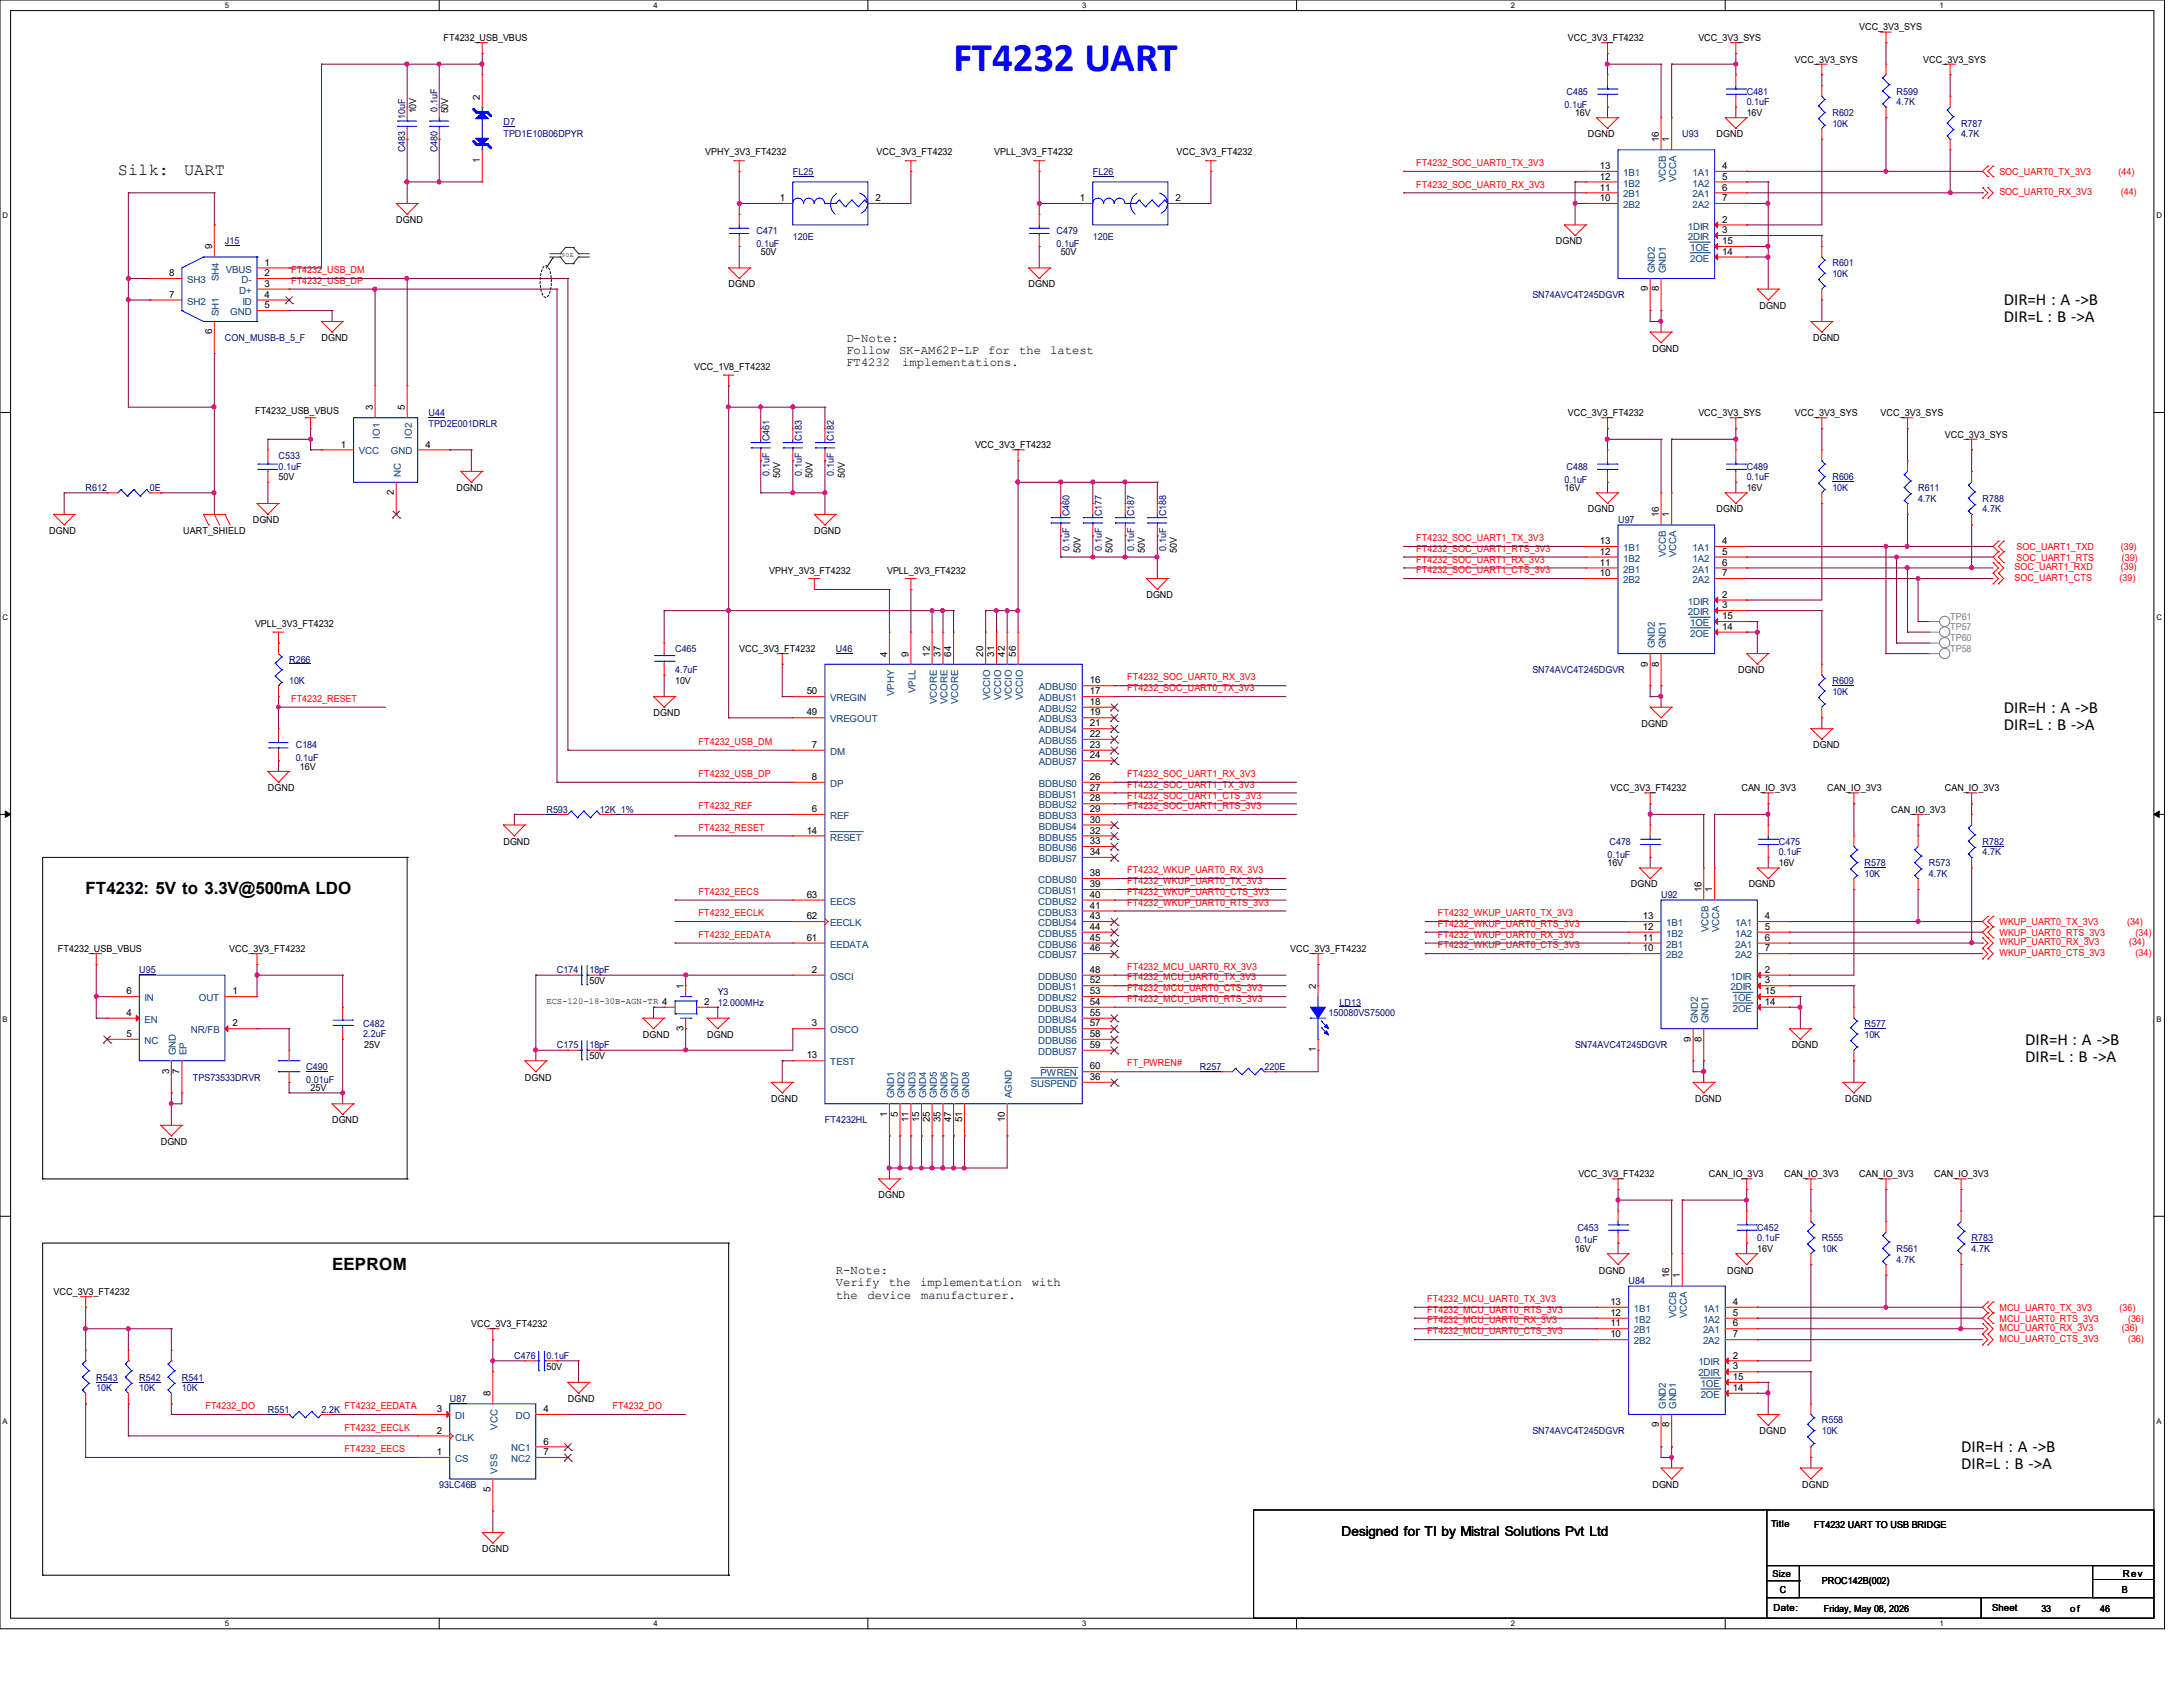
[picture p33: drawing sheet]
<svg xmlns="http://www.w3.org/2000/svg" width="279mm" height="216mm" viewBox="0 0 279 216" stroke-linecap="round" stroke-linejoin="round" font-family="sans-serif">
<defs><g id="words">
<text font-size="5.2" fill="#00f" x="122" y="9.1">FT4232 UART</text>
<g font-size="2.2">
<text x="15.1" y="22.4">Silk:</text>
<text x="23.6" y="22.4">UART</text>
<text x="256.5" y="39.1">DIR=H : A -&gt;B</text>
<text x="256.5" y="41.2">DIR=L : B -&gt;A</text>
<text x="256.5" y="91.2">DIR=H : A -&gt;B</text>
<text x="256.5" y="93.4">DIR=L : B -&gt;A</text>
<text x="11" y="114.5">FT4232: 5V to 3.3V@500mA LDO</text>
<text x="259.2" y="133.7">DIR=H : A -&gt;B</text>
<text x="259.2" y="135.9">DIR=L : B -&gt;A</text>
<text x="42.5" y="162.5">EEPROM</text>
<text x="251" y="185.8">DIR=H : A -&gt;B</text>
<text x="251" y="188">DIR=L : B -&gt;A</text>
</g>
<text font-size="1.7" x="171.7" y="196.6">Designed for TI by Mistral Solutions Pvt Ltd</text>
<g font-size="1.6">
<text x="108.3" y="43.7">D-Note:</text>
<text x="108.3" y="45.3">Follow</text>
<text x="108.3" y="46.9">FT4232</text>
<text x="115.1" y="45.3">SK-AM62P-LP</text>
<text x="115.5" y="46.9">implementations.</text>
<text x="126.5" y="45.3">for</text>
<text x="130.4" y="45.3">the</text>
<text x="134.4" y="45.3">latest</text>
<text x="107" y="163.1">R-Note:</text>
<text x="107" y="164.6">Verify</text>
<text x="107" y="166.2">the</text>
<text x="111" y="166.2">device</text>
<text x="113.8" y="164.6">the</text>
<text x="117.8" y="164.6">implementation</text>
<text x="117.9" y="166.2">manufacturer.</text>
<text x="132.1" y="164.6">with</text>
</g>
<g font-size="1.2">
<text x="56.8" y="5.2">FT4232_USB_VBUS</text>
<text x="200.7" y="5.2">VCC_3V3_FT4232</text>
<text x="217.4" y="5.2">VCC_3V3_SYS</text>
<text x="237.9" y="3.9">VCC_3V3_SYS</text>
<text x="229.7" y="8">VCC_3V3_SYS</text>
<text x="246.2" y="8">VCC_3V3_SYS</text>
<text x="53.3" y="14.5" transform="rotate(-90 53.3 14.5)">10V</text>
<text x="57.4" y="14.5" transform="rotate(-90 57.4 14.5)">50V</text>
<text x="61.4" y="12.7" transform="rotate(-90 61.4 12.7)">2</text>
<text x="201.6" y="14.9">16V</text>
<text x="203.2" y="17.6">DGND</text>
<text x="219.7" y="17.6">DGND</text>
<text x="223.6" y="14.9">16V</text>
<text x="61.4" y="20.8" transform="rotate(-90 61.4 20.8)">1</text>
<text x="90.3" y="19.9">VPHY_3V3_FT4232</text>
<text x="112.2" y="19.9">VCC_3V3_FT4232</text>
<text x="127.3" y="19.9">VPLL_3V3_FT4232</text>
<text x="150.6" y="19.9">VCC_3V3_FT4232</text>
<text x="204.8" y="21.6">13</text>
<text x="204.8" y="23">12</text>
<text x="212.3" y="18.2" transform="rotate(-90 212.3 18.2)">16</text>
<text x="213.7" y="18.2" transform="rotate(-90 213.7 18.2)">1</text>
<text x="220.4" y="21.6">4</text>
<text x="220.4" y="23">5</text>
<text x="50.7" y="28.6">DGND</text>
<text x="99.8" y="25.7">1</text>
<text x="112.1" y="25.7">2</text>
<text x="138.2" y="25.7">1</text>
<text x="150.4" y="25.7">2</text>
<text x="204.8" y="24.4">11</text>
<text x="204.8" y="25.7">10</text>
<text x="220.4" y="24.4">6</text>
<text x="220.4" y="25.7">7</text>
<text x="220.4" y="28.5">2</text>
<text x="220.4" y="29.8">3</text>
<text x="21.6" y="35.3">8</text>
<text x="27.1" y="31.9" transform="rotate(-90 27.1 31.9)">9</text>
<text x="33.9" y="34">1</text>
<text x="33.9" y="35.3">2</text>
<text x="97.4" y="32.7">50V</text>
<text x="135.8" y="32.7">50V</text>
<text x="199.1" y="31.3">DGND</text>
<text x="220.4" y="31.2">15</text>
<text x="220.4" y="32.6">14</text>
<text x="21.6" y="38.1">7</text>
<text x="33.9" y="36.7">3</text>
<text x="33.9" y="38.1">4</text>
<text x="33.9" y="39.5">5</text>
<text x="93.3" y="36.8">DGND</text>
<text x="131.7" y="36.8">DGND</text>
<text x="210.9" y="37.3" transform="rotate(-90 210.9 37.3)">9</text>
<text x="212.3" y="37.3" transform="rotate(-90 212.3 37.3)">8</text>
<text x="225.2" y="39.5">DGND</text>
<text x="27.1" y="42.8" transform="rotate(-90 27.1 42.8)">6</text>
<text x="41.1" y="43.6">DGND</text>
<text x="88.9" y="47.3">VCC_1V8_FT4232</text>
<text x="211.5" y="45">DGND</text>
<text x="232.1" y="43.6">DGND</text>
<text x="32.6" y="53">FT4232_USB_VBUS</text>
<text x="47.7" y="52.5" transform="rotate(-90 47.7 52.5)">3</text>
<text x="51.8" y="52.5" transform="rotate(-90 51.8 52.5)">5</text>
<text x="200.7" y="53.3">VCC_3V3_FT4232</text>
<text x="217.4" y="53.3">VCC_3V3_SYS</text>
<text x="229.7" y="53.3">VCC_3V3_SYS</text>
<text x="240.7" y="53.3">VCC_3V3_SYS</text>
<text x="43.6" y="57.3">1</text>
<text x="54.4" y="57.3">4</text>
<text x="124.8" y="57.4">VCC_3V3_FT4232</text>
<text x="248.9" y="56">VCC_3V3_SYS</text>
<text x="35.6" y="61.5">50V</text>
<text x="50.4" y="63.4" transform="rotate(-90 50.4 63.4)">2</text>
<text x="58.4" y="62.9">DGND</text>
<text x="99.9" y="61.2" transform="rotate(-90 99.9 61.2)">50V</text>
<text x="104" y="61.2" transform="rotate(-90 104 61.2)">50V</text>
<text x="108.1" y="61.2" transform="rotate(-90 108.1 61.2)">50V</text>
<text x="200.2" y="62.9">16V</text>
<text x="203.2" y="65.6">DGND</text>
<text x="219.7" y="65.6">DGND</text>
<text x="223.6" y="62.9">16V</text>
<text x="6.3" y="68.3">DGND</text>
<text x="23.5" y="68.3">UART_SHIELD</text>
<text x="32.3" y="67">DGND</text>
<text x="104.2" y="68.3">DGND</text>
<text x="138.3" y="70.7" transform="rotate(-90 138.3 70.7)">50V</text>
<text x="142.4" y="70.7" transform="rotate(-90 142.4 70.7)">50V</text>
<text x="146.5" y="70.7" transform="rotate(-90 146.5 70.7)">50V</text>
<text x="150.6" y="70.7" transform="rotate(-90 150.6 70.7)">50V</text>
<text x="204.8" y="69.6">13</text>
<text x="204.8" y="71">12</text>
<text x="212.3" y="66.2" transform="rotate(-90 212.3 66.2)">16</text>
<text x="213.7" y="66.2" transform="rotate(-90 213.7 66.2)">1</text>
<text x="220.4" y="69.6">4</text>
<text x="220.4" y="71">5</text>
<text x="98.5" y="73.4">VPHY_3V3_FT4232</text>
<text x="113.5" y="73.4">VPLL_3V3_FT4232</text>
<text x="146.7" y="76.6">DGND</text>
<text x="204.8" y="72.4">11</text>
<text x="204.8" y="73.7">10</text>
<text x="220.4" y="72.4">6</text>
<text x="220.4" y="73.7">7</text>
<text x="220.4" y="76.5">2</text>
<text x="220.4" y="77.9">3</text>
<text x="32.6" y="80.3">VPLL_3V3_FT4232</text>
<text x="94.6" y="83.4">VCC_3V3_FT4232</text>
<text x="220.4" y="79.2">15</text>
<text x="220.4" y="80.6">14</text>
<text x="86.4" y="87.5">10V</text>
<text x="103.2" y="88.9">50</text>
<text x="113.5" y="84" transform="rotate(-90 113.5 84)">4</text>
<text x="116.3" y="84" transform="rotate(-90 116.3 84)">9</text>
<text x="119" y="84" transform="rotate(-90 119 84)">12</text>
<text x="120.4" y="84" transform="rotate(-90 120.4 84)">37</text>
<text x="121.7" y="84" transform="rotate(-90 121.7 84)">64</text>
<text x="125.9" y="84" transform="rotate(-90 125.9 84)">20</text>
<text x="127.3" y="84" transform="rotate(-90 127.3 84)">31</text>
<text x="128.6" y="84" transform="rotate(-90 128.6 84)">42</text>
<text x="130" y="84" transform="rotate(-90 130 84)">56</text>
<text x="139.5" y="87.5">16</text>
<text x="139.5" y="88.9">17</text>
<text x="210.9" y="85.3" transform="rotate(-90 210.9 85.3)">9</text>
<text x="212.3" y="85.3" transform="rotate(-90 212.3 85.3)">8</text>
<text x="222.5" y="86.1">DGND</text>
<text x="83.6" y="91.7">DGND</text>
<text x="103.2" y="91.6">49</text>
<text x="103.9" y="95.7">7</text>
<text x="139.5" y="90.2">18</text>
<text x="139.5" y="91.6">19</text>
<text x="139.5" y="93">21</text>
<text x="139.5" y="94.3">22</text>
<text x="139.5" y="95.7">23</text>
<text x="210.1" y="93">DGND</text>
<text x="232.1" y="95.8">DGND</text>
<text x="34.3" y="101.3">DGND</text>
<text x="38.4" y="98.5">16V</text>
<text x="103.9" y="99.8">8</text>
<text x="139.5" y="97.1">24</text>
<text x="139.5" y="99.8">26</text>
<text x="139.5" y="101.2">27</text>
<text x="206.1" y="101.3">VCC_3V3_FT4232</text>
<text x="222.9" y="101.3">CAN_IO_3V3</text>
<text x="233.8" y="101.3">CAN_IO_3V3</text>
<text x="248.9" y="101.3">CAN_IO_3V3</text>
<text x="103.2" y="106.7">14</text>
<text x="103.9" y="103.9">6</text>
<text x="139.5" y="102.6">28</text>
<text x="139.5" y="103.9">29</text>
<text x="139.5" y="105.3">30</text>
<text x="139.5" y="106.7">32</text>
<text x="242.1" y="104">CAN_IO_3V3</text>
<text x="64.4" y="108.1">DGND</text>
<text x="139.5" y="108">33</text>
<text x="139.5" y="109.4">34</text>
<text x="139.5" y="112.1">38</text>
<text x="139.5" y="113.5">39</text>
<text x="205.7" y="110.9">16V</text>
<text x="208.7" y="113.6">DGND</text>
<text x="223.8" y="113.6">DGND</text>
<text x="227.7" y="110.9">16V</text>
<text x="103.2" y="117.6">62</text>
<text x="103.2" y="114.9">63</text>
<text x="139.5" y="114.9">40</text>
<text x="139.5" y="116.3">41</text>
<text x="139.5" y="117.6">43</text>
<text x="139.5" y="119">44</text>
<text x="210.3" y="117.6">13</text>
<text x="210.3" y="119">12</text>
<text x="217.8" y="114.2" transform="rotate(-90 217.8 114.2)">16</text>
<text x="219.2" y="114.2" transform="rotate(-90 219.2 114.2)">1</text>
<text x="225.9" y="117.6">4</text>
<text x="225.9" y="119">5</text>
<text x="7.4" y="121.8">FT4232_USB_VBUS</text>
<text x="29.3" y="121.8">VCC_3V3_FT4232</text>
<text x="75.4" y="125.9">50V</text>
<text x="103.2" y="120.4">61</text>
<text x="103.9" y="124.5">2</text>
<text x="139.5" y="120.4">45</text>
<text x="139.5" y="121.7">46</text>
<text x="139.5" y="124.5">48</text>
<text x="139.5" y="125.9">52</text>
<text x="165.1" y="121.8">VCC_3V3_FT4232</text>
<text x="210.3" y="120.4">11</text>
<text x="210.3" y="121.7">10</text>
<text x="225.9" y="120.4">6</text>
<text x="225.9" y="121.7">7</text>
<text x="225.9" y="124.5">2</text>
<text x="225.9" y="125.9">3</text>
<text x="16.2" y="127.3">6</text>
<text x="16.2" y="130">4</text>
<text x="29.8" y="127.3">1</text>
<text x="29.8" y="131.4">2</text>
<text x="87.5" y="131.9" transform="rotate(-90 87.5 131.9)">3</text>
<text x="87.5" y="126.6" transform="rotate(-90 87.5 126.6)">1</text>
<text x="90.1" y="128.6">2</text>
<text x="103.9" y="131.4">3</text>
<text x="139.5" y="127.3">53</text>
<text x="139.5" y="128.6">54</text>
<text x="139.5" y="130">55</text>
<text x="139.5" y="131.4">57</text>
<text x="168.4" y="126.6" transform="rotate(-90 168.4 126.6)">2</text>
<text x="225.9" y="127.3">15</text>
<text x="225.9" y="128.6">14</text>
<text x="16.2" y="132.7">5</text>
<text x="21.6" y="137.4" transform="rotate(-90 21.6 137.4)">3</text>
<text x="23" y="137.4" transform="rotate(-90 23 137.4)">7</text>
<text x="46.6" y="134.2">25V</text>
<text x="75.4" y="135.5">50V</text>
<text x="82.3" y="132.8">DGND</text>
<text x="90.5" y="132.8">DGND</text>
<text x="103.2" y="135.5">13</text>
<text x="139.5" y="136.9">60</text>
<text x="139.5" y="132.7">58</text>
<text x="139.5" y="134.1">59</text>
<text x="168.4" y="134.7" transform="rotate(-90 168.4 134.7)">1</text>
<text x="216.4" y="133.3" transform="rotate(-90 216.4 133.3)">9</text>
<text x="217.8" y="133.3" transform="rotate(-90 217.8 133.3)">8</text>
<text x="229.3" y="134.2">DGND</text>
<text x="39.8" y="139.7">25V</text>
<text x="42.5" y="143.8">DGND</text>
<text x="67.2" y="138.3">DGND</text>
<text x="98.7" y="141">DGND</text>
<text x="113.5" y="142.9" transform="rotate(-90 113.5 142.9)">1</text>
<text x="114.9" y="142.9" transform="rotate(-90 114.9 142.9)">5</text>
<text x="116.3" y="143.6" transform="rotate(-90 116.3 143.6)">11</text>
<text x="117.6" y="143.6" transform="rotate(-90 117.6 143.6)">15</text>
<text x="119" y="143.6" transform="rotate(-90 119 143.6)">25</text>
<text x="120.4" y="143.6" transform="rotate(-90 120.4 143.6)">35</text>
<text x="121.7" y="143.6" transform="rotate(-90 121.7 143.6)">47</text>
<text x="123.1" y="143.6" transform="rotate(-90 123.1 143.6)">51</text>
<text x="128.6" y="143.6" transform="rotate(-90 128.6 143.6)">10</text>
<text x="139.5" y="138.2">36</text>
<text x="217" y="141">DGND</text>
<text x="236.2" y="141">DGND</text>
<text x="20.6" y="146.5">DGND</text>
<text x="112.4" y="153.4">DGND</text>
<text x="202" y="150.6">VCC_3V3_FT4232</text>
<text x="218.7" y="150.6">CAN_IO_3V3</text>
<text x="228.3" y="150.6">CAN_IO_3V3</text>
<text x="237.9" y="150.6">CAN_IO_3V3</text>
<text x="247.6" y="150.6">CAN_IO_3V3</text>
<text x="201.6" y="160.2">16V</text>
<text x="224.9" y="160.2">16V</text>
<text x="6.9" y="165.7">VCC_3V3_FT4232</text>
<text x="204.6" y="163">DGND</text>
<text x="206.1" y="167">13</text>
<text x="213.7" y="163.6" transform="rotate(-90 213.7 163.6)">16</text>
<text x="215" y="163.6" transform="rotate(-90 215 163.6)">1</text>
<text x="221.1" y="163">DGND</text>
<text x="221.8" y="167">4</text>
<text x="60.3" y="169.8">VCC_3V3_FT4232</text>
<text x="206.1" y="168.4">12</text>
<text x="206.1" y="169.8">11</text>
<text x="206.1" y="171.2">10</text>
<text x="221.8" y="168.4">5</text>
<text x="221.8" y="169.8">6</text>
<text x="221.8" y="171.2">7</text>
<text x="221.8" y="173.9">2</text>
<text x="62.8" y="178.7" transform="rotate(-90 62.8 178.7)">8</text>
<text x="69.9" y="175.3">50V</text>
<text x="72.7" y="179.4">DGND</text>
<text x="221.8" y="175.3">3</text>
<text x="221.8" y="176.6">15</text>
<text x="221.8" y="178">14</text>
<text x="55.9" y="183.5">2</text>
<text x="55.9" y="180.7">3</text>
<text x="69.6" y="180.7">4</text>
<text x="69.6" y="184.9">6</text>
<text x="212.3" y="182.7" transform="rotate(-90 212.3 182.7)">9</text>
<text x="213.7" y="182.7" transform="rotate(-90 213.7 182.7)">8</text>
<text x="225.2" y="183.6">DGND</text>
<text x="55.9" y="186.2">1</text>
<text x="62.8" y="190.9" transform="rotate(-90 62.8 190.9)">5</text>
<text x="69.6" y="186.2">7</text>
<text x="211.5" y="190.4">DGND</text>
<text x="230.7" y="190.4">DGND</text>
<text x="226.7" y="195.5">Title</text>
<text x="232.2" y="195.5">FT4232 UART TO USB BRIDGE</text>
<text x="61.7" y="198.6">DGND</text>
<text x="226.9" y="201.8">Size</text>
<text x="227.8" y="203.8">C</text>
<text x="233.2" y="202.7">PROC142B(002)</text>
<text x="271.6" y="203.8">B</text>
<text x="271.7" y="201.8">Rev</text>
<text x="227" y="206.2">Date:</text>
<text x="233.4" y="206.3">Friday, May 08, 2026</text>
<text x="255" y="206.2">Sheet</text>
<text x="261.3" y="206.3">33</text>
<text x="265" y="206.3">of</text>
<text x="268.8" y="206.3">46</text>
</g>
<g font-size="1.2" fill="#000080">
<text x="51.9" y="15.2" transform="rotate(-90 51.9 15.2)">10uF</text>
<text x="56" y="14.3" transform="rotate(-90 56 14.3)">0.1uF</text>
<text x="64.4" y="16">D7</text>
<text x="64.4" y="17.6">TPD1E10B06DPYR</text>
<text x="200.2" y="13.8">0.1uF</text>
<text x="200.5" y="12.1">C485</text>
<text x="215.3" y="17.6">U93</text>
<text x="223.6" y="12.1">C481</text>
<text x="223.6" y="13.5">0.1uF</text>
<text x="234.5" y="14.9">R602</text>
<text x="234.5" y="16.2">10K</text>
<text x="242.7" y="12.1">R599</text>
<text x="242.7" y="13.5">4.7K</text>
<text x="251" y="16.2">R787</text>
<text x="251" y="17.6">4.7K</text>
<text x="51.9" y="19.5" transform="rotate(-90 51.9 19.5)">C483</text>
<text x="56" y="19.5" transform="rotate(-90 56 19.5)">C480</text>
<text x="101.5" y="22.4">FL25</text>
<text x="139.9" y="22.4">FL26</text>
<text x="96.8" y="29.9">C471</text>
<text x="135.2" y="29.9">C479</text>
<text x="28.8" y="31.3">J15</text>
<text x="96.8" y="31.6">0.1uF</text>
<text x="101.5" y="30.7">120E</text>
<text x="135.2" y="31.6">0.1uF</text>
<text x="139.9" y="30.7">120E</text>
<text x="234.5" y="34">R601</text>
<text x="234.5" y="35.4">10K</text>
<text x="196.1" y="38.1">SN74AVC4T245DGVR</text>
<text x="28.8" y="43.6">CON_MUSB-B_5_F</text>
<text x="54.9" y="53.3">U44</text>
<text x="35.6" y="58.7">C533</text>
<text x="54.9" y="54.6">TPD2E001DRLR</text>
<text x="98.5" y="56.5" transform="rotate(-90 98.5 56.5)">C461</text>
<text x="102.6" y="56.5" transform="rotate(-90 102.6 56.5)">C183</text>
<text x="106.7" y="56.5" transform="rotate(-90 106.7 56.5)">C182</text>
<text x="11" y="62.9">R612</text>
<text x="19.2" y="62.9">0E</text>
<text x="35.6" y="60.1">0.1uF</text>
<text x="98.5" y="60.9" transform="rotate(-90 98.5 60.9)">0.1uF</text>
<text x="102.6" y="60.9" transform="rotate(-90 102.6 60.9)">0.1uF</text>
<text x="106.7" y="60.9" transform="rotate(-90 106.7 60.9)">0.1uF</text>
<text x="200.2" y="61.8">0.1uF</text>
<text x="200.5" y="60.1">C488</text>
<text x="223.6" y="60.1">C489</text>
<text x="223.6" y="61.5">0.1uF</text>
<text x="234.5" y="61.5">R606</text>
<text x="234.5" y="62.9">10K</text>
<text x="245.5" y="62.9">R611</text>
<text x="245.5" y="64.2">4.7K</text>
<text x="253.7" y="64.2">R788</text>
<text x="253.7" y="65.6">4.7K</text>
<text x="136.9" y="70.5" transform="rotate(-90 136.9 70.5)">0.1uF</text>
<text x="136.9" y="66.1" transform="rotate(-90 136.9 66.1)">C460</text>
<text x="141" y="70.5" transform="rotate(-90 141 70.5)">0.1uF</text>
<text x="141" y="66.1" transform="rotate(-90 141 66.1)">C177</text>
<text x="145.2" y="70.5" transform="rotate(-90 145.2 70.5)">0.1uF</text>
<text x="145.2" y="66.1" transform="rotate(-90 145.2 66.1)">C187</text>
<text x="149.3" y="70.5" transform="rotate(-90 149.3 70.5)">0.1uF</text>
<text x="149.3" y="66.1" transform="rotate(-90 149.3 66.1)">C188</text>
<text x="207.1" y="67">U97</text>
<text x="86.4" y="83.4">C465</text>
<text x="107" y="83.4">U46</text>
<text x="37" y="84.8">R266</text>
<text x="37" y="87.5">10K</text>
<text x="86.4" y="86.1">4.7uF</text>
<text x="196.1" y="86.1">SN74AVC4T245DGVR</text>
<text x="234.5" y="87.5">R609</text>
<text x="234.5" y="88.9">10K</text>
<text x="37.8" y="95.8">C184</text>
<text x="37.8" y="97.4">0.1uF</text>
<text x="69.9" y="104">R593</text>
<text x="76.8" y="104">12K_1%</text>
<text x="205.7" y="109.8">0.1uF</text>
<text x="206" y="108.1">C478</text>
<text x="227.7" y="108.1">C475</text>
<text x="227.7" y="109.5">0.1uF</text>
<text x="238.6" y="110.9">R578</text>
<text x="238.6" y="112.2">10K</text>
<text x="246.9" y="110.9">R573</text>
<text x="246.9" y="112.2">4.7K</text>
<text x="253.7" y="108.1">R782</text>
<text x="253.7" y="109.5">4.7K</text>
<text x="212.6" y="115">U92</text>
<text x="17.8" y="124.6">U95</text>
<text x="71.3" y="124.6">C174</text>
<text x="75.4" y="124.6">18pF</text>
<text x="46.5" y="131.4">C482</text>
<text x="91.9" y="127.3">Y3</text>
<text x="91.9" y="128.7">12.000MHz</text>
<text x="170" y="130">150080VS75000</text>
<text x="171.4" y="128.7">LD13</text>
<text x="238.6" y="131.4">R577</text>
<text x="39.2" y="136.9">C490</text>
<text x="46.5" y="132.7">2.2uF</text>
<text x="71.3" y="134.2">C175</text>
<text x="75.4" y="134.2">18pF</text>
<text x="153.6" y="136.9">R257</text>
<text x="161.8" y="136.9">220E</text>
<text x="201.6" y="134.2">SN74AVC4T245DGVR</text>
<text x="238.6" y="132.8">10K</text>
<text x="24.7" y="138.3">TPS73533DRVR</text>
<text x="39.2" y="138.6">0.01uF</text>
<text x="105.6" y="143.8">FT4232HL</text>
<text x="201.6" y="159.1">0.1uF</text>
<text x="201.9" y="157.5">C453</text>
<text x="224.9" y="157.5">C452</text>
<text x="224.9" y="158.9">0.1uF</text>
<text x="233.2" y="158.9">R555</text>
<text x="233.2" y="160.2">10K</text>
<text x="242.7" y="160.2">R561</text>
<text x="242.7" y="161.6">4.7K</text>
<text x="252.3" y="158.9">R783</text>
<text x="252.3" y="160.2">4.7K</text>
<text x="208.4" y="164.3">U84</text>
<text x="65.8" y="173.9">C476</text>
<text x="69.9" y="173.9">0.1uF</text>
<text x="12.3" y="176.7">R543</text>
<text x="12.3" y="178.1">10K</text>
<text x="17.8" y="176.7">R542</text>
<text x="17.8" y="178.1">10K</text>
<text x="23.3" y="176.7">R541</text>
<text x="23.3" y="178.1">10K</text>
<text x="57.6" y="179.4">U87</text>
<text x="34.3" y="180.8">R551</text>
<text x="41.1" y="180.8">2.2K</text>
<text x="196.1" y="183.6">SN74AVC4T245DGVR</text>
<text x="233.2" y="182.2">R558</text>
<text x="233.2" y="183.6">10K</text>
<text x="56.2" y="190.4">93LC46B</text>
</g>
<g font-size="1.2" fill="#f00">
<text x="181.3" y="21.3">FT4232_SOC_UART0_TX_3V3</text>
<text x="255.9" y="22.4">SOC_UART0_TX_3V3</text>
<text x="271.1" y="22.4">(44)</text>
<text x="181.3" y="24">FT4232_SOC_UART0_RX_3V3</text>
<text x="255.9" y="25">SOC_UART0_RX_3V3</text>
<text x="271.4" y="25">(44)</text>
<text x="37.3" y="35">FT4232_USB_DM</text>
<text x="37.3" y="36.3">FT4232_USB_DP</text>
<text x="181.3" y="70.6">FT4232_SOC_UART1_RTS_3V3</text>
<text x="181.3" y="69.3">FT4232_SOC_UART1_TX_3V3</text>
<text x="258.1" y="70.4">SOC_UART1_TXD</text>
<text x="258.1" y="71.8">SOC_UART1_RTS</text>
<text x="271.4" y="70.4">(39)</text>
<text x="271.6" y="71.8">(39)</text>
<text x="181.3" y="72">FT4232_SOC_UART1_RX_3V3</text>
<text x="181.3" y="73.4">FT4232_SOC_UART1_CTS_3V3</text>
<text x="257.8" y="73">SOC_UART1_RXD</text>
<text x="257.8" y="74.4">SOC_UART1_CTS</text>
<text x="271.3" y="74.4">(39)</text>
<text x="271.4" y="73">(39)</text>
<text x="37.3" y="89.8">FT4232_RESET</text>
<text x="144.3" y="87.1">FT4232_SOC_UART0_RX_3V3</text>
<text x="144.3" y="88.5">FT4232_SOC_UART0_TX_3V3</text>
<text x="89.4" y="95.3">FT4232_USB_DM</text>
<text x="89.4" y="99.4">FT4232_USB_DP</text>
<text x="144.3" y="100.8">FT4232_SOC_UART1_TX_3V3</text>
<text x="144.3" y="99.4">FT4232_SOC_UART1_RX_3V3</text>
<text x="89.4" y="103.5">FT4232_REF</text>
<text x="89.4" y="106.3">FT4232_RESET</text>
<text x="144.3" y="103.5">FT4232_SOC_UART1_RTS_3V3</text>
<text x="144.3" y="102.2">FT4232_SOC_UART1_CTS_3V3</text>
<text x="144.3" y="113.2">FT4232_WKUP_UART0_TX_3V3</text>
<text x="144.3" y="111.8">FT4232_WKUP_UART0_RX_3V3</text>
<text x="89.4" y="117.3">FT4232_EECLK</text>
<text x="89.4" y="114.5">FT4232_EECS</text>
<text x="144.3" y="114.5">FT4232_WKUP_UART0_CTS_3V3</text>
<text x="144.3" y="115.9">FT4232_WKUP_UART0_RTS_3V3</text>
<text x="184" y="117.3">FT4232_WKUP_UART0_TX_3V3</text>
<text x="184" y="118.6">FT4232_WKUP_UART0_RTS_3V3</text>
<text x="255.9" y="118.4">WKUP_UART0_TX_3V3</text>
<text x="255.9" y="119.8">WKUP_UART0_RTS_3V3</text>
<text x="272.2" y="118.4">(34)</text>
<text x="273.3" y="119.8">(34)</text>
<text x="89.4" y="120">FT4232_EEDATA</text>
<text x="144.3" y="125.5">FT4232_MCU_UART0_TX_3V3</text>
<text x="144.3" y="124.1">FT4232_MCU_UART0_RX_3V3</text>
<text x="184" y="121.4">FT4232_WKUP_UART0_CTS_3V3</text>
<text x="184" y="120">FT4232_WKUP_UART0_RX_3V3</text>
<text x="255.9" y="121">WKUP_UART0_RX_3V3</text>
<text x="255.9" y="122.4">WKUP_UART0_CTS_3V3</text>
<text x="272.5" y="121">(34)</text>
<text x="273.3" y="122.4">(34)</text>
<text x="144.3" y="126.9">FT4232_MCU_UART0_CTS_3V3</text>
<text x="144.3" y="128.2">FT4232_MCU_UART0_RTS_3V3</text>
<text x="144.3" y="136.5">FT_PWREN#</text>
<text x="182.7" y="166.6">FT4232_MCU_UART0_TX_3V3</text>
<text x="255.9" y="167.8">MCU_UART0_TX_3V3</text>
<text x="271.3" y="167.8">(36)</text>
<text x="182.7" y="168">FT4232_MCU_UART0_RTS_3V3</text>
<text x="182.7" y="169.4">FT4232_MCU_UART0_RX_3V3</text>
<text x="182.7" y="170.8">FT4232_MCU_UART0_CTS_3V3</text>
<text x="255.9" y="170.4">MCU_UART0_RX_3V3</text>
<text x="255.9" y="171.7">MCU_UART0_CTS_3V3</text>
<text x="255.9" y="169.2">MCU_UART0_RTS_3V3</text>
<text x="271.6" y="170.4">(36)</text>
<text x="272.4" y="171.7">(36)</text>
<text x="272.4" y="169.2">(36)</text>
<text x="26.3" y="180.3">FT4232_DO</text>
<text x="44.1" y="185.8">FT4232_EECS</text>
<text x="44.1" y="183.1">FT4232_EECLK</text>
<text x="44.1" y="180.3">FT4232_EEDATA</text>
<text x="78.4" y="180.3">FT4232_DO</text>
</g>
<g font-size="1.2" fill="#004080">
<text x="207.8" y="22.5">1B1</text>
<text x="207.8" y="23.9">1B2</text>
<text x="213.2" y="23.3" transform="rotate(-90 213.2 23.3)">VCCB</text>
<text x="214.5" y="23.3" transform="rotate(-90 214.5 23.3)">VCCA</text>
<text x="216.6" y="22.5">1A1</text>
<text x="216.6" y="23.9">1A2</text>
<text x="207.8" y="25.3">2B1</text>
<text x="207.8" y="26.6">2B2</text>
<text x="216" y="29.4">1DIR</text>
<text x="216.6" y="25.3">2A1</text>
<text x="216.6" y="26.6">2A2</text>
<text x="28" y="36" transform="rotate(-90 28 36)">SH4</text>
<text x="28.9" y="34.9">VBUS</text>
<text x="211.8" y="35" transform="rotate(-90 211.8 35)">GND2</text>
<text x="213.2" y="35" transform="rotate(-90 213.2 35)">GND1</text>
<text x="216" y="30.7">2DIR</text>
<text x="216.3" y="32.1">1OE</text>
<text x="216.3" y="33.5">2OE</text>
<text x="24" y="36.2">SH3</text>
<text x="24" y="39">SH2</text>
<text x="28" y="40.5" transform="rotate(-90 28 40.5)">SH1</text>
<text x="29.5" y="40.3">GND</text>
<text x="30.6" y="37.6">D+</text>
<text x="30.9" y="36.2">D-</text>
<text x="31" y="39">ID</text>
<text x="45.9" y="58.2">VCC</text>
<text x="48.6" y="56.1" transform="rotate(-90 48.6 56.1)">IO1</text>
<text x="50" y="58.2">GND</text>
<text x="52.7" y="56.1" transform="rotate(-90 52.7 56.1)">IO2</text>
<text x="51.3" y="61" transform="rotate(-90 51.3 61)">NC</text>
<text x="207.8" y="70.5">1B1</text>
<text x="207.8" y="71.9">1B2</text>
<text x="213.2" y="71.3" transform="rotate(-90 213.2 71.3)">VCCB</text>
<text x="214.5" y="71.3" transform="rotate(-90 214.5 71.3)">VCCA</text>
<text x="216.6" y="70.5">1A1</text>
<text x="216.6" y="71.9">1A2</text>
<text x="207.8" y="73.3">2B1</text>
<text x="207.8" y="74.6">2B2</text>
<text x="216" y="77.4">1DIR</text>
<text x="216.6" y="73.3">2A1</text>
<text x="216.6" y="74.6">2A2</text>
<text x="211.8" y="83" transform="rotate(-90 211.8 83)">GND2</text>
<text x="213.2" y="83" transform="rotate(-90 213.2 83)">GND1</text>
<text x="216" y="78.7">2DIR</text>
<text x="216.3" y="80.1">1OE</text>
<text x="216.3" y="81.5">2OE</text>
<text x="106.3" y="89.7">VREGIN</text>
<text x="114.4" y="89.1" transform="rotate(-90 114.4 89.1)">VPHY</text>
<text x="117.2" y="88.7" transform="rotate(-90 117.2 88.7)">VPLL</text>
<text x="126.7" y="89.6" transform="rotate(-90 126.7 89.6)">VCCIO</text>
<text x="128.1" y="89.6" transform="rotate(-90 128.1 89.6)">VCCIO</text>
<text x="129.5" y="89.6" transform="rotate(-90 129.5 89.6)">VCCIO</text>
<text x="130.9" y="89.6" transform="rotate(-90 130.9 89.6)">VCCIO</text>
<text x="133" y="88.3">ADBUS0</text>
<text x="133" y="89.7">ADBUS1</text>
<text x="106.3" y="92.5">VREGOUT</text>
<text x="119.9" y="90.1" transform="rotate(-90 119.9 90.1)">VCORE</text>
<text x="121.3" y="90.1" transform="rotate(-90 121.3 90.1)">VCORE</text>
<text x="122.6" y="90.1" transform="rotate(-90 122.6 90.1)">VCORE</text>
<text x="133" y="91.1">ADBUS2</text>
<text x="133" y="92.5">ADBUS3</text>
<text x="133" y="93.9">ADBUS4</text>
<text x="133" y="95.2">ADBUS5</text>
<text x="106.3" y="100.7">DP</text>
<text x="106.3" y="96.6">DM</text>
<text x="133" y="96.6">ADBUS6</text>
<text x="133" y="98">ADBUS7</text>
<text x="133" y="100.7">BDBUS0</text>
<text x="106.3" y="107.6">RESET</text>
<text x="106.3" y="104.8">REF</text>
<text x="133" y="102.1">BDBUS1</text>
<text x="133" y="103.5">BDBUS2</text>
<text x="133" y="104.8">BDBUS3</text>
<text x="133" y="106.2">BDBUS4</text>
<text x="133" y="107.6">BDBUS5</text>
<text x="132.9" y="113">CDBUS0</text>
<text x="133" y="108.9">BDBUS6</text>
<text x="133" y="110.3">BDBUS7</text>
<text x="106.3" y="118.5">EECLK</text>
<text x="106.3" y="115.8">EECS</text>
<text x="132.9" y="114.4">CDBUS1</text>
<text x="132.9" y="115.8">CDBUS2</text>
<text x="132.9" y="117.2">CDBUS3</text>
<text x="132.9" y="118.5">CDBUS4</text>
<text x="132.9" y="119.9">CDBUS5</text>
<text x="213.3" y="118.5">1B1</text>
<text x="213.3" y="119.9">1B2</text>
<text x="218.6" y="119.3" transform="rotate(-90 218.6 119.3)">VCCB</text>
<text x="220" y="119.3" transform="rotate(-90 220 119.3)">VCCA</text>
<text x="222.1" y="118.5">1A1</text>
<text x="222.1" y="119.9">1A2</text>
<text x="106.3" y="121.3">EEDATA</text>
<text x="106.3" y="125.4">OSCI</text>
<text x="132.9" y="121.3">CDBUS6</text>
<text x="132.9" y="122.6">CDBUS7</text>
<text x="132.9" y="125.4">DDBUS0</text>
<text x="213.3" y="121.3">2B1</text>
<text x="213.3" y="122.6">2B2</text>
<text x="221.5" y="125.4">1DIR</text>
<text x="222.1" y="121.3">2A1</text>
<text x="222.1" y="122.6">2A2</text>
<text x="18.5" y="128.1">IN</text>
<text x="18.5" y="130.9">EN</text>
<text x="25.4" y="128.1">OUT</text>
<text x="132.9" y="126.7">DDBUS1</text>
<text x="132.9" y="128.1">DDBUS2</text>
<text x="132.9" y="129.5">DDBUS3</text>
<text x="132.9" y="130.9">DDBUS4</text>
<text x="217.3" y="131" transform="rotate(-90 217.3 131)">GND2</text>
<text x="218.6" y="131" transform="rotate(-90 218.6 131)">GND1</text>
<text x="221.5" y="126.7">2DIR</text>
<text x="221.8" y="128.1">1OE</text>
<text x="221.8" y="129.5">2OE</text>
<text x="18.5" y="133.6">NC</text>
<text x="22.5" y="135.1" transform="rotate(-90 22.5 135.1)">GND</text>
<text x="23.9" y="135.1" transform="rotate(-90 23.9 135.1)">EP</text>
<text x="24.4" y="132.2">NR/FB</text>
<text x="106.3" y="132.2">OSCO</text>
<text x="106.3" y="136.4">TEST</text>
<text x="132.9" y="132.2">DDBUS5</text>
<text x="132.9" y="133.6">DDBUS6</text>
<text x="132.9" y="135">DDBUS7</text>
<text x="133.2" y="137.8">PWREN</text>
<text x="114.4" y="140.6" transform="rotate(-90 114.4 140.6)">GND1</text>
<text x="115.8" y="140.6" transform="rotate(-90 115.8 140.6)">GND2</text>
<text x="117.2" y="140.6" transform="rotate(-90 117.2 140.6)">GND3</text>
<text x="118.5" y="140.6" transform="rotate(-90 118.5 140.6)">GND4</text>
<text x="119.9" y="140.6" transform="rotate(-90 119.9 140.6)">GND5</text>
<text x="121.3" y="140.6" transform="rotate(-90 121.3 140.6)">GND6</text>
<text x="122.6" y="140.6" transform="rotate(-90 122.6 140.6)">GND7</text>
<text x="124" y="140.6" transform="rotate(-90 124 140.6)">GND8</text>
<text x="129.5" y="140.6" transform="rotate(-90 129.5 140.6)">AGND</text>
<text x="131.9" y="139.1">SUSPEND</text>
<text x="209.1" y="167.9">1B1</text>
<text x="218" y="167.9">1A1</text>
<text x="209.1" y="169.3">1B2</text>
<text x="209.1" y="170.6">2B1</text>
<text x="209.1" y="172">2B2</text>
<text x="214.5" y="168.7" transform="rotate(-90 214.5 168.7)">VCCB</text>
<text x="215.9" y="168.7" transform="rotate(-90 215.9 168.7)">VCCA</text>
<text x="218" y="169.3">1A2</text>
<text x="218" y="170.6">2A1</text>
<text x="218" y="172">2A2</text>
<text x="217.4" y="174.7">1DIR</text>
<text x="217.4" y="176.1">2DIR</text>
<text x="217.7" y="177.5">1OE</text>
<text x="217.7" y="178.9">2OE</text>
<text x="58.2" y="184.4">CLK</text>
<text x="58.2" y="181.6">DI</text>
<text x="63.7" y="183" transform="rotate(-90 63.7 183)">VCC</text>
<text x="65.4" y="185.8">NC1</text>
<text x="66" y="181.6">DO</text>
<text x="213.2" y="180.3" transform="rotate(-90 213.2 180.3)">GND2</text>
<text x="214.5" y="180.3" transform="rotate(-90 214.5 180.3)">GND1</text>
<text x="58.2" y="187.1">CS</text>
<text x="63.7" y="188.6" transform="rotate(-90 63.7 188.6)">VSS</text>
<text x="65.4" y="187.1">NC2</text>
</g>
<g font-size="1.2" fill="#808080">
<text x="249.6" y="79.3">TP61</text>
<text x="249.6" y="82">TP60</text>
<text x="249.6" y="80.7">TP57</text>
<text x="249.6" y="83.4">TP58</text>
</g>
<text font-size="1.1" x="69.9" y="128.5">ECS-120-18-30B-AGN-TR 4</text>
<g font-size="1">
<text x="28.8" y="1">5</text>
<text x="83.7" y="1">4</text>
<text x="138.5" y="1">3</text>
<text x="193.4" y="1">2</text>
<text x="248.2" y="1">1</text>
<text x=".3" y="27.9">D</text>
<text x="276" y="27.9">D</text>
<text x=".3" y="79.4">C</text>
<text x="276" y="79.4">C</text>
<text x=".3" y="130.8">B</text>
<text x="276" y="130.8">B</text>
<text x=".3" y="182.2">A</text>
<text x="276" y="182.2">A</text>
<text x="28.8" y="208.1">5</text>
<text x="83.7" y="208.1">4</text>
<text x="138.5" y="208.1">3</text>
<text x="193.4" y="208.1">2</text>
<text x="248.2" y="208.1">1</text>
</g>
<text font-size=".8" x="71.8" y="32.9">90E</text>
</g></defs>
<path d="M0 0h277v208.4h-277zM1.4 1.4h274.3v205.7h-274.3z" fill="none" stroke="#000" stroke-width=".13"/>
<g fill="#fff">
<path d="M28.8 .1h.5v1.1h-.5z"/>
<path d="M28.8 207.2h.5v1.1h-.5z"/>
</g>
<path d="M56.2 0v1.4M56.2 207.1v1.3" fill="none" stroke="#000" stroke-width=".13"/>
<g fill="#fff">
<path d="M83.7 .1h.5v1.1h-.5z"/>
<path d="M83.7 207.2h.5v1.1h-.5z"/>
</g>
<path d="M111.1 0v1.4M111.1 207.1v1.3" fill="none" stroke="#000" stroke-width=".13"/>
<g fill="#fff">
<path d="M138.5 .1h.6v1.1h-.6z"/>
<path d="M138.5 207.2h.6v1.1h-.6z"/>
</g>
<path d="M165.9 0v1.4M165.9 207.1v1.3" fill="none" stroke="#000" stroke-width=".13"/>
<g fill="#fff">
<path d="M193.4 .1h.5v1.1h-.5z"/>
<path d="M193.4 207.2h.5v1.1h-.5z"/>
</g>
<path d="M220.8 0v1.4M220.8 207.1v1.3" fill="none" stroke="#000" stroke-width=".13"/>
<g fill="#fff">
<path d="M248.2 .1h.6v1.1h-.6z"/>
<path d="M248.2 207.2h.6v1.1h-.6z"/>
<path d="M.3 27.1h.8v1.1h-.8z"/>
<path d="M276 27.1h.7v1.1h-.7z"/>
<path d="M.3 78.5h.8v1.1h-.8z"/>
<path d="M276 78.5h.7v1.1h-.7z"/>
</g>
<path d="M0 52.8h1.4M275.7 52.8h1.3" fill="none" stroke="#000" stroke-width=".13"/>
<g fill="#fff">
<path d="M.3 129.9h.7v1.1h-.7z"/>
<path d="M276 129.9h.6v1.1h-.6z"/>
</g>
<path d="M0 104.2h1.4M275.7 104.2h1.3" fill="none" stroke="#000" stroke-width=".13"/>
<path d="M.7 103.8l.7 .4-.7 .4zM275.7 104.2l.7-.4v.8z" fill="#000" stroke="#000" stroke-width=".13"/>
<g fill="#fff">
<path d="M.3 181.4h.7v1.1h-.7z"/>
<path d="M276 181.4h.6v1.1h-.6z"/>
</g>
<g fill="none" stroke="#000" stroke-width=".13">
<path d="M70.7 33h.1M70.7 33l-.8 1.3M52.1 109.7h.1M52.1 109.7h-46.6v41.2M52.1 109.7v41.2M0 155.7h1.4M5.5 150.9h.1M5.5 150.9h46.6M52.1 150.9h.1M93.3 159.1h.1M93.3 159.1h-87.8v42.5M93.3 159.1v42.5"/>
<path d="M275.7 155.7h1.3M160.4 193.3h.1M160.4 193.3h65.9M160.4 193.3v13.8M226.1 193.3h49.6v7.1h-49.6zM5.5 201.6h.1M5.5 201.6h87.8M93.3 201.6h.1M160.4 207.1h.1M160.6 207.1h.1M160.6 207.1h65.8M226.1 200.4h4.2v4.1h-4.2z"/>
<path d="M226.1 204.5h27.5v2.6h-27.5zM226.1 202.3h4.2M230.3 202.3h.1M253.6 204.5h22.1v2.6h-22.1zM267.8 200.4h7.9v4.1h-7.9zM268 202.1h.1M268 202.1h7.7"/>
</g>
<g fill="none" stroke="#008000" stroke-width=".13">
<path d="M70.4 32.5h1.3M70.4 32.9h1.3M71.7 32.5h.1M71.7 32.9h.1M71.7 32.9l.7 .8M72.4 31.7h.1M72.4 33.7h.1M72.4 31.7l-.7 .8M72.4 31.7h1M72.4 33.7h1M73.4 31.7h.1M73.4 33.7h.1"/>
<path d="M73.4 31.7l.6 .8M74 32.5h.1M74 32.9h.1M74 32.5h1.4M74 32.9h1.4M74 32.9l-.6 .8"/>
</g>
<path d="M69.6 34.1l.3-.1a1.43 1.43 0 0 1 .6 1.4 3.9 3.9 0 0 1-.4 2.6l-.2 .1a1.43 1.43 0 0 1-.7-1.4 3.9 3.9 0 0 1 .4-2.6z" fill="none" stroke="#000" stroke-width=".13" stroke-dasharray=".3"/>
<g fill="none" stroke="#800040" stroke-width=".13">
<path d="M41.1 8.2h.1M41.1 8.2h20.6M41.1 8.2v26.1h-4.1M52.1 8.2h.1M52.1 17.8h.1M52.1 8.2v5.5M52.1 17.8v8.2M56.2 8.2h.1M56.2 17.8h.1M56.2 8.2v5.5M56.2 17.8v5.5M61.7 8.2h.1"/>
<path d="M61.7 6.9h.1M61.7 6.9v2.7M205.7 8.2h.1M205.7 6.9h.1M205.7 13.7h.1M205.7 8.2h6.9M205.7 6.9v2.7M205.7 13.7v1.4M212.6 8.2h.1M212.6 8.2v6.9M214 8.2h.1M214 8.2h8.2"/>
<path d="M214 8.2v6.9M222.2 6.9h.1M222.2 8.2h.1M222.2 13.7h.1M222.2 6.9v2.7M222.2 13.7v1.4M233.2 17.8h.1M233.2 9.6h.1M233.2 9.6v1.4M233.2 17.8v11h-9.6M241.4 15.1h.1M241.4 5.5h.1"/>
<path d="M241.4 5.5v2.7M241.4 15.1v6.8M249.6 9.6h.1M249.6 9.6v2.7M249.6 19.2v5.5M16.4 35.6h.1M16.4 24.7h.1M16.4 38.4h.1M16.4 24.7v27.4h11M16.4 35.6h2.8M16.4 24.7h11M16.4 38.4h2.8"/>
<path d="M19.2 35.6h.1M19.2 38.4h.1M27.4 28.8h.1M27.4 24.7h.1M27.4 24.7v4.1M37 39.8h.1M37 37h.1M37 35.6h.1M37 34.3h.1M37 39.8h5.5M37 37h34.3M37 35.6h35.7"/>
<path d="M42.5 39.8h.1M42.5 39.8v1.3M48 37h.1M48 37v12.4M52.1 23.3h.1M52.1 35.6h.1M52.1 35.6v13.8M52.1 23.3h9.6M56.2 23.3h.1M71.3 37h.1M71.3 37v63.1M72.7 35.6h.1"/>
<path d="M72.7 35.6v60.4M94.6 26h.1M94.6 31.5h.1M94.6 21.9h.1M94.6 26h5.5M94.6 21.9v5.5M94.6 31.5v2.8M112.4 26h.1M116.6 21.9h.1M116.6 21.9v4.1h-4.2M133 26h.1M133 31.5h.1"/>
<path d="M133 21.9h.1M133 26h5.5M133 21.9v5.5M133 31.5v2.8M150.9 26h.1M155 21.9h.1M155 21.9v4.1h-4.1M179.7 21.9h.1M179.7 24.7h.1M179.7 24.7h23.3M179.7 21.9h23.3M201.6 23.3h.1"/>
<path d="M201.6 26h.1M201.6 26h1.4M201.6 23.3h1.4M201.6 23.3v5.5M211.2 39.8h.1M211.2 39.8v1.3M212.6 39.8h.1M212.6 39.8v2.7M223.6 21.9h.1M223.6 23.3h.1M223.6 26h.1M223.6 28.8h.1"/>
<path d="M223.6 30.1h.1M223.6 31.5h.1M223.6 32.9h.1M223.6 26h2.7M223.6 24.7h30.1M223.6 23.3h2.7M223.6 21.9h30.1M223.6 30.1h9.6M223.6 31.5h2.7M223.6 32.9h2.7M226.3 23.3h.1M226.3 26h.1"/>
<path d="M226.3 31.5h.1M226.3 32.9h.1M226.3 23.3v13.7M233.2 30.1h.1M233.2 38.4h.1M233.2 30.1v1.4M233.2 38.4v2.7M241.4 21.9h.1M249.6 24.7h.1M253.7 24.7h.1M27.4 52.1h.1M27.4 45.3v20.5"/>
<path d="M34.3 56.2h.1M34.3 56.2h5.5M34.3 56.2v1.4M39.8 56.2h.1M39.8 57.6h.1M39.8 57.6h1.3M39.8 54.9v2.7M41.1 57.6h.1M57.6 57.6h.1M57.6 57.6h2.7M60.3 57.6h.1M60.3 57.6v2.7"/>
<path d="M93.3 49.4h.1M93.3 52.1h.1M93.3 52.1h12.3M93.3 49.4v42.5M97.4 59h.1M97.4 52.1h.1M97.4 52.1v2.8M97.4 59v4.1M101.5 52.1h.1M101.5 59h.1M101.5 52.1v2.8M101.5 59v4.1"/>
<path d="M105.6 59h.1M105.6 52.1h.1M105.6 52.1v2.8M105.6 59v6.8M130.3 59h.1M130.3 59v21.9M205.7 56.2h.1M205.7 54.9h.1M205.7 54.9v2.7M205.7 56.2h6.9M211.2 41.1h.1M211.2 41.1h1.4"/>
<path d="M212.6 41.1h.1M212.6 56.2h.1M212.6 56.2v6.9M214 56.2h.1M214 56.2v6.9M214 56.2h8.2M222.2 54.9h.1M222.2 56.2h.1M222.2 54.9v2.7M233.2 54.9h.1M233.2 54.9v2.7M244.1 54.9h.1"/>
<path d="M244.1 54.9v4.1M252.3 57.6h.1M252.3 57.6v2.7M8.2 63.1h.1M8.2 63.1h5.5M8.2 63.1v2.7M13.7 63.1h.1M20.6 63.1h.1M20.6 63.1h6.8M27.4 63.1h.1M34.3 64.4h.1M34.3 61.7v2.7"/>
<path d="M85 78.1h.1M85 78.1h37M85 78.1v4.2M93.3 78.1h.1M97.4 63.1h.1M97.4 63.1h8.2M101.5 63.1h.1M104.2 75.4h.1M104.2 75.4h9.6M105.6 63.1h.1M113.8 75.4h.1M113.8 75.4v5.5"/>
<path d="M116.6 75.4h.1M116.6 75.4v5.5M119.3 78.1h.1M119.3 78.1v2.8M120.7 78.1h.1M120.7 78.1v2.8M122 78.1h.1M122 78.1v2.8M126.2 78.1h.1M126.2 78.1v2.8M126.2 78.1h4.1M127.6 78.1h.1"/>
<path d="M127.6 78.1v2.8M128.9 78.1h.1M128.9 78.1v2.8M130.3 61.7h.1M130.3 78.1h.1M130.3 61.7h17.8M135.8 61.7h.1M135.8 68.6h.1M135.8 71.3h.1M135.8 61.7v2.7M135.8 68.6v2.7M135.8 71.3h12.3"/>
<path d="M139.9 61.7h.1M139.9 68.6h.1M139.9 71.3h.1M139.9 61.7v2.7M139.9 68.6v2.7M144 61.7h.1M144 71.3h.1M144 68.6h.1M144 61.7v2.7M144 68.6v2.7M148.1 71.3h.1M148.1 61.7h.1"/>
<path d="M148.1 68.6h.1M148.1 61.7v2.7M148.1 68.6v5.4M179.7 71.3h.1M179.7 69.9h.1M179.7 72.7h.1M179.7 74h.1M179.7 71.3h23.3M179.7 69.9h23.3M179.7 72.7h23.3M179.7 74h23.3M205.7 61.7h.1"/>
<path d="M205.7 61.7v1.4M222.2 61.7h.1M222.2 61.7v1.4M223.6 69.9h.1M223.6 71.3h.1M223.6 72.7h.1M223.6 74h.1M223.6 78.1h.1M223.6 76.8h.1M223.6 79.5h.1M223.6 78.1h9.6M223.6 71.3h31.5"/>
<path d="M223.6 69.9h31.5M223.6 72.7h31.5M223.6 74h31.5M223.6 79.5h1.3M224.9 79.5h.1M224.9 79.5v4.2M233.2 78.1h.1M233.2 64.4h.1M233.2 64.4v12.4h-9.6M233.2 78.1v6.9M241.4 69.9h.1M241.4 69.9v13.8"/>
<path d="M242.7 71.3h.1M242.7 71.3v11M244.1 72.7h.1M244.1 69.9h.1M244.1 65.8h.1M244.1 65.8v4.1M244.1 72.7v8.2M245.5 79.5h.1M245.5 74h.1M245.5 74v5.5M245.5 79.5h1.4M252.3 72.7h.1"/>
<path d="M252.3 67.2h.1M252.3 67.2v5.5M35.6 90.5h.1M35.6 89.2h.1M35.6 97.4h.1M35.6 90.5h13.8M35.6 89.2v4.1M35.6 97.4v1.3M72.7 96h.1M72.7 96h28.8M85 86.4h.1M85 86.4v2.8"/>
<path d="M93.3 91.9h.1M93.3 91.9h8.2M100.1 89.2h.1M100.1 85h.1M100.1 89.2h1.4M100.1 85v4.2M142.6 87.8h.1M142.6 89.2h.1M142.6 89.2h22M142.6 87.8h22M211.2 89.2h.1M211.2 87.8h.1"/>
<path d="M211.2 89.2h1.4M211.2 87.8v1.4M212.6 89.2h.1M212.6 87.8h.1M212.6 87.8v2.7M223.6 80.9h.1M223.6 80.9h1.3M224.9 80.9h.1M233.2 91.9h.1M233.2 91.9v1.4M241.4 83.7h.1M241.4 83.7h5.5"/>
<path d="M242.7 82.3h.1M242.7 82.3h4.2M244.1 80.9h.1M244.1 80.9h2.8M65.8 104.2h.1M65.8 104.2h5.5M65.8 104.2v1.4M71.3 100.1h.1M71.3 100.1h30.2M78.1 104.2h.1M78.1 104.2h23.4M86.4 117.9h.1"/>
<path d="M86.4 115.2h.1M86.4 107h.1M86.4 117.9h15.1M86.4 115.2h15.1M86.4 107h15.1M142.6 113.8h.1M142.6 112.4h.1M142.6 115.2h.1M142.6 116.6h.1M142.6 104.2h.1M142.6 101.5h.1M142.6 100.1h.1"/>
<path d="M142.6 102.9h.1M142.6 115.2h22M142.6 100.1h23.3M142.6 104.2h23.3M142.6 113.8h22M142.6 112.4h22M142.6 116.6h22M142.6 101.5h23.3M142.6 102.9h23.3M182.4 117.9h.1M182.4 119.3h.1M182.4 117.9h26"/>
<path d="M182.4 119.3h26M211.2 104.2h.1M211.2 102.9h.1M211.2 109.7h.1M211.2 104.2h6.9M211.2 102.9v2.7M211.2 109.7v1.4M218.1 104.2h.1M218.1 104.2v6.9M219.5 104.2h.1M219.5 104.2h6.8M219.5 104.2v6.9"/>
<path d="M226.3 102.9h.1M226.3 109.7h.1M226.3 104.2h.1M226.3 102.9v2.7M226.3 109.7v1.4M229 117.9h.1M229 119.3h.1M229 117.9h24.7M229 119.3h24.7M237.3 113.8h.1M237.3 102.9h.1M237.3 113.8v11h-8.3"/>
<path d="M237.3 102.9v4.1M245.5 117.9h.1M245.5 113.8h.1M245.5 105.6h.1M245.5 105.6v1.4M245.5 113.8v4.1M252.3 102.9h.1M252.3 102.9v1.3M252.3 111.1v9.6M12.3 123.4h.1M12.3 127.6h.1M12.3 130.3h.1"/>
<path d="M12.3 123.4v6.9M12.3 127.6h1.4M12.3 130.3h1.4M21.9 139.9h.1M21.9 139.9v4.1M23.3 139.9h.1M23.3 139.9v1.4h-1.4M32.9 131.7h.1M32.9 123.4h.1M32.9 124.8h.1M32.9 124.8h11M32.9 131.7h4.1"/>
<path d="M32.9 123.4v4.2M37 138.5h.1M37 131.7h.1M37 139.9h.1M37 131.7v2.7M37 138.5v1.4M37 139.9h6.9M43.9 133h.1M43.9 124.8h.1M43.9 139.9h.1M43.9 124.8v4.1M43.9 133v8.3"/>
<path d="M68.6 124.8h.1M68.6 134.4h.1M68.6 124.8h4.1M68.6 134.4h4.1M68.6 124.8v11M76.8 124.8h.1M76.8 134.4h.1M76.8 124.8h24.7M83.7 128.9h.1M83.7 128.9h1.3M83.7 128.9v1.4M86.4 120.7h.1"/>
<path d="M86.4 120.7h15.1M87.8 131.7h.1M87.8 124.8h.1M87.8 134.4h.1M87.8 124.8v1.4M87.8 131.7v2.7M90.5 128.9h1.4M91.9 128.9h.1M91.9 128.9v1.4M100.1 135.8h.1M100.1 135.8v2.7M100.1 135.8h1.4"/>
<path d="M101.5 131.7h.1M101.5 131.7v2.7h-24.7M142.6 137.2h.1M142.6 126.2h.1M142.6 124.8h.1M142.6 127.6h.1M142.6 128.9h.1M142.6 124.8h22M142.6 137.2h13.7M142.6 127.6h22M142.6 126.2h22M142.6 128.9h22"/>
<path d="M163.2 137.2h.1M168.7 123.4h.1M168.7 134.4h.1M168.7 134.4v2.8h-5.5M168.7 123.4v2.8M182.4 122h.1M182.4 120.7h.1M182.4 120.7h26M182.4 122h26M216.7 137.2h.1M216.7 135.8h.1M216.7 137.2h1.4"/>
<path d="M216.7 135.8v1.4M218.1 137.2h.1M218.1 135.8h.1M218.1 135.8v2.7M229 122h.1M229 127.6h.1M229 128.9h.1M229 126.2h.1M229 124.8h.1M229 120.7h24.7M229 127.6h1.4M229 126.2h8.3"/>
<path d="M229 128.9h1.4M229 122h24.7M230.4 127.6h.1M230.4 128.9h.1M230.4 127.6v4.1M237.3 126.2h.1M237.3 135.8h.1M237.3 126.2v2.7M237.3 135.8v2.7M252.3 120.7h.1M253.7 120.7h.1M21.9 141.3h.1"/>
<path d="M113.8 145.4h.1M113.8 149.5h.1M113.8 145.4v5.5M115.2 145.4h.1M115.2 149.5h.1M115.2 145.4v4.1M116.6 145.4h.1M116.6 149.5h.1M116.6 145.4v4.1M117.9 145.4h.1M117.9 149.5h.1M117.9 145.4v4.1"/>
<path d="M119.3 145.4h.1M119.3 149.5h.1M119.3 145.4v4.1M120.7 145.4h.1M120.7 149.5h.1M120.7 145.4v4.1M122 145.4h.1M122 149.5h.1M122 145.4v4.1M123.4 145.4h.1M123.4 149.5h.1M123.4 145.4v4.1"/>
<path d="M128.9 145.4h.1M128.9 145.4v4.1h-15.1M207.1 153.6h.1M207.1 152.2h.1M207.1 159.1h.1M207.1 153.6h6.9M207.1 152.2v2.8M207.1 159.1v1.3M214 153.6h.1M214 153.6v6.8M215.3 153.6h.1M215.3 153.6h8.3"/>
<path d="M215.3 153.6v6.8M223.6 152.2h.1M223.6 159.1h.1M223.6 153.6h.1M223.6 152.2v2.8M223.6 159.1v1.3M231.8 152.2h.1M231.8 152.2v2.8M241.4 152.2h.1M241.4 152.2v4.1M251 152.2h.1M251 152.2v2.8"/>
<path d="M11 179.7h.1M11 170.1h.1M11 167.3h.1M11 170.1h10.9M11 167.3v5.5M11 179.7v6.8M16.4 170.1h.1M16.4 179.7h.1M16.4 170.1v2.7M16.4 179.7v4.1M21.9 179.7h.1M21.9 170.1h.1"/>
<path d="M21.9 170.1v2.7M21.9 179.7v1.3M63.1 174.2h.1M63.1 171.4h.1M63.1 174.2h4.1M63.1 171.4v4.2M71.3 174.2h.1M71.3 174.2h2.7M74 174.2h.1M74 174.2v2.7M181 168.7h.1M181 167.3h.1"/>
<path d="M181 170.1h.1M181 171.4h.1M181 170.1h23.3M181 168.7h23.3M181 167.3h23.3M181 171.4h23.3M224.9 175.6h.1M224.9 167.3h.1M224.9 168.7h.1M224.9 171.4h.1M224.9 176.9h.1M224.9 178.3h.1"/>
<path d="M224.9 174.2h.1M224.9 170.1h28.8M224.9 175.6h6.9M224.9 168.7h28.8M224.9 167.3h28.8M224.9 171.4h28.8M224.9 176.9h1.4M224.9 178.3h1.4M226.3 176.9h.1M226.3 178.3h.1M226.3 176.9v4.1M231.8 175.6h.1"/>
<path d="M231.8 161.8h.1M231.8 161.8v12.4h-6.9M231.8 175.6v4.1M241.4 167.3h.1M241.4 163.2h.1M241.4 163.2v4.1M251 170.1h.1M251 161.8h.1M251 161.8v8.3M253.7 170.1h.1M11 186.5h.1M11 186.5h42.5"/>
<path d="M16.4 183.8h.1M16.4 183.8h37.1M21.9 181h.1M21.9 181h13.7M42.5 181h.1M42.5 181h11M63.1 193.4h.1M63.1 193.4v2.7M72.7 181h.1M72.7 181h15.1M212.6 186.5h.1M212.6 185.2h.1"/>
<path d="M212.6 186.5h1.4M212.6 185.2v1.3M214 186.5h.1M214 185.2h.1M214 185.2v2.7M231.8 186.5h.1M231.8 186.5v1.4"/>
</g>
<g fill="#f0f" stroke="#f0f" stroke-width=".13">
<circle cx="127.5" cy="78.1" r=".25"/>
<circle cx="119.3" cy="78.1" r=".25"/>
<circle cx="120.6" cy="78.1" r=".25"/>
<circle cx="35.6" cy="90.5" r=".24"/>
<circle cx="128.9" cy="78.1" r=".25"/>
<circle cx="101.5" cy="52.1" r=".25"/>
<circle cx="87.8" cy="124.8" r=".25"/>
<circle cx="87.8" cy="134.4" r=".25"/>
<circle cx="105.6" cy="63.1" r=".25"/>
<circle cx="101.5" cy="63.1" r=".25"/>
<circle cx="97.3" cy="52.1" r=".24"/>
<circle cx="68.5" cy="134.4" r=".25"/>
<circle cx="133" cy="26" r=".25"/>
<circle cx="94.6" cy="26" r=".25"/>
<circle cx="144" cy="61.7" r=".25"/>
<circle cx="139.9" cy="71.3" r=".25"/>
<circle cx="139.9" cy="61.7" r=".25"/>
<circle cx="135.8" cy="61.7" r=".25"/>
<circle cx="148.1" cy="71.3" r=".25"/>
<circle cx="144" cy="71.3" r=".25"/>
<circle cx="115.2" cy="149.5" r=".25"/>
<circle cx="117.9" cy="149.5" r=".24"/>
<circle cx="116.5" cy="149.5" r=".25"/>
<circle cx="119.3" cy="149.5" r=".25"/>
<circle cx="120.6" cy="149.5" r=".25"/>
<circle cx="123.4" cy="149.5" r=".25"/>
<circle cx="122" cy="149.5" r=".25"/>
<circle cx="113.8" cy="149.5" r=".25"/>
<circle cx="43.9" cy="139.9" r=".25"/>
<circle cx="56.2" cy="8.2" r=".24"/>
<circle cx="52.1" cy="8.2" r=".25"/>
<circle cx="27.4" cy="63.1" r=".25"/>
<circle cx="27.4" cy="52.1" r=".25"/>
<circle cx="16.4" cy="35.6" r=".25"/>
<circle cx="61.7" cy="8.2" r=".25"/>
<circle cx="12.3" cy="127.5" r=".25"/>
<circle cx="32.9" cy="124.8" r=".25"/>
<circle cx="21.9" cy="141.2" r=".24"/>
<circle cx="63" cy="174.1" r=".24"/>
<circle cx="10.9" cy="170.1" r=".25"/>
<circle cx="16.4" cy="170.1" r=".25"/>
<circle cx="48" cy="37" r=".25"/>
<circle cx="52.1" cy="35.6" r=".25"/>
<circle cx="16.4" cy="38.4" r=".25"/>
<circle cx="130.3" cy="61.7" r=".25"/>
<circle cx="93.2" cy="78.1" r=".25"/>
<circle cx="93.2" cy="52.1" r=".25"/>
<circle cx="249.6" cy="24.6" r=".25"/>
<circle cx="218.1" cy="137.1" r=".25"/>
<circle cx="226.3" cy="104.2" r=".25"/>
<circle cx="130.3" cy="78.1" r=".25"/>
<circle cx="56.2" cy="23.3" r=".24"/>
<circle cx="52.1" cy="23.3" r=".25"/>
<circle cx="211.2" cy="104.2" r=".25"/>
<circle cx="226.3" cy="31.5" r=".25"/>
<circle cx="226.3" cy="26" r=".25"/>
<circle cx="201.6" cy="26" r=".25"/>
<circle cx="222.2" cy="8.2" r=".25"/>
<circle cx="205.7" cy="8.2" r=".25"/>
<circle cx="212.6" cy="41.1" r=".25"/>
<circle cx="226.3" cy="32.9" r=".25"/>
<circle cx="241.4" cy="21.9" r=".24"/>
<circle cx="245.5" cy="117.9" r=".25"/>
<circle cx="252.3" cy="120.7" r=".25"/>
<circle cx="230.4" cy="128.9" r=".25"/>
<circle cx="205.7" cy="56.2" r=".25"/>
<circle cx="222.2" cy="56.2" r=".25"/>
<circle cx="212.6" cy="89.1" r=".25"/>
<circle cx="245.5" cy="74" r=".25"/>
<circle cx="242.7" cy="71.3" r=".25"/>
<circle cx="241.4" cy="69.9" r=".24"/>
<circle cx="244.1" cy="69.9" r=".25"/>
<circle cx="244.1" cy="72.6" r=".25"/>
<circle cx="224.9" cy="80.9" r=".25"/>
<circle cx="207.1" cy="153.6" r=".24"/>
<circle cx="223.5" cy="153.6" r=".25"/>
<circle cx="213.9" cy="186.5" r=".24"/>
<circle cx="241.4" cy="167.3" r=".24"/>
<circle cx="251" cy="170.1" r=".25"/>
<circle cx="226.3" cy="178.3" r=".25"/>
<circle cx="39.8" cy="56.2" r=".25"/>
<circle cx="252.3" cy="72.6" r=".25"/>
</g>
<g fill="none" stroke="#f00" stroke-width=".13">
<path d="M61 5.5h.1M61 5.5h1.4M61.7 6.9h.1M61.7 5.5v1.4M204.3 15.1h.1M204.3 15.1h2.8M204.3 15.1l1.4 1.3M205 5.5h.1M205 5.5h1.4M205.7 16.4h.1M205.7 6.9h.1M205.7 13.7h.1"/>
<path d="M205.7 9.6h.1M205.7 5.5v1.4M205.7 9.6v1.4M205.7 12.3v1.4M207.1 15.1h.1M207.1 15.1l-1.4 1.3M220.8 15.1h.1M220.8 15.1h2.8M220.8 15.1l1.4 1.3M221.5 5.5h.1M221.5 5.5h1.4M222.2 16.4h.1"/>
<path d="M222.2 6.9h.1M222.2 5.5v1.4M223.6 15.1h.1M223.6 15.1l-1.4 1.3M232.5 8.2h.1M232.5 8.2h1.3M233.2 9.6h.1M233.2 8.2v1.4M240.7 4.1h.1M240.7 4.1h1.4M241.4 5.5h.1M241.4 8.2h.1"/>
<path d="M241.4 15.1h.1M241.4 4.1v1.4M241.4 8.2v1.4M241.4 13.7v1.4M248.9 8.2h.1M248.9 8.2h1.4M249.6 9.6h.1M249.6 8.2v1.4M50.7 26h.1M50.7 26h2.8M50.7 26l1.4 1.4M52.1 27.4h.1"/>
<path d="M53.5 26h.1M53.5 26l-1.4 1.4M93.3 34.3h.1M93.3 34.3h2.7M93.3 34.3l1.3 1.3M93.9 20.6h.1M93.9 20.6h1.4M94.6 21.9h.1M94.6 35.6h.1M94.6 20.6v1.3M96 34.3h.1M96 34.3l-1.4 1.3"/>
<path d="M100.1 26h.1M100.1 26h1.4M111.1 26h1.3M112.4 26h.1M115.9 20.6h.1M115.9 20.6h1.4M116.6 21.9h.1M116.6 20.6v1.3M131.7 34.3h.1M131.7 34.3h2.7M131.7 34.3l1.3 1.3M132.3 20.6h.1"/>
<path d="M132.3 20.6h1.4M133 21.9h.1M133 35.6h.1M133 31.5h.1M133 27.4h.1M133 20.6v1.3M133 27.4v1.4M133 30.1v1.4M134.4 34.3h.1M134.4 34.3l-1.4 1.3M138.5 26h.1M138.5 26h1.4"/>
<path d="M149.5 26h1.4M150.9 26h.1M154.3 20.6h.1M154.3 20.6h1.4M155 21.9h.1M155 20.6v1.3M200.2 28.8h.1M200.2 28.8h2.8M200.2 28.8l1.4 1.3M201.6 30.1h.1M203 28.8h.1M203 28.8l-1.4 1.3"/>
<path d="M224.9 37h.1M224.9 37h2.8M224.9 37l1.4 1.4M226.3 38.4h.1M227.7 37h.1M227.7 37l-1.4 1.4M253.7 24h.1M253.7 25.4h.1M253.7 24l.7 .7-.7 .7M254.4 22.6h.1M254.4 21.3h.1M254.4 24h.1"/>
<path d="M254.4 25.4h.1M254.4 21.3l-.7 .6 .7 .7M254.4 24l.7 .7-.7 .7M255.1 21.3h.1M255.1 22.6h.1M255.1 21.3l-.7 .6 .7 .7M34.3 57.6h.1M34.3 57.6v1.4M39.1 53.5h.1M39.1 53.5h1.3M39.8 54.9h.1M39.8 53.5v1.4"/>
<path d="M41.1 41.1h.1M41.1 41.1h2.8M41.1 41.1l1.4 1.4M42.5 42.5h.1M43.9 41.1h.1M43.9 41.1l-1.4 1.4M92.6 48h.1M92.6 48h1.3M93.3 49.4h.1M93.3 48v1.4M97.4 59h.1M97.4 54.9h.1"/>
<path d="M97.4 54.9v1.3M97.4 57.6v1.4M129.6 57.6h1.4M130.3 59h.1M130.3 57.6v1.4M131 57.6h.1M205 53.5h.1M205 53.5h1.4M205.7 54.9h.1M205.7 57.6h.1M205.7 53.5v1.4M205.7 57.6v1.4"/>
<path d="M211.2 42.5h.1M211.2 42.5h2.8M211.2 42.5l1.4 1.4M212.6 43.9h.1M214 42.5h.1M214 42.5l-1.4 1.4M221.5 53.5h.1M221.5 53.5h1.4M222.2 54.9h.1M222.2 53.5v1.4M231.8 41.1h.1M231.8 41.1h2.7"/>
<path d="M231.8 41.1l1.4 1.4M232.5 53.5h.1M232.5 53.5h1.3M233.2 54.9h.1M233.2 42.5h.1M233.2 53.5v1.4M234.5 41.1h.1M234.5 41.1l-1.3 1.4M243.5 53.5h.1M243.5 53.5h1.3M244.1 54.9h.1M244.1 53.5v1.4"/>
<path d="M251.7 56.2h.1M251.7 56.2h1.3M252.3 57.6h.1M252.3 56.2v1.4M6.9 65.8h.1M6.9 65.8h2.7M6.9 65.8l1.3 1.4M8.2 67.2h.1M9.6 65.8h.1M9.6 65.8l-1.4 1.4M13.7 63.1h.1M13.7 63.1h1.4"/>
<path d="M19.2 63.1h1.4M20.6 63.1h.1M26 65.8h.1M26 65.8h2.8M26 65.8l.7 1.4M26.7 67.2h.1M27.4 65.8h.1M27.4 65.8l.7 1.4M28.8 65.8h.1M28.8 65.8l.7 1.4M32.9 64.4h.1M32.9 64.4h2.7"/>
<path d="M32.9 64.4l1.4 1.4M34.3 65.8h.1M34.3 61.7h.1M34.3 60.3v1.4M35.6 64.4h.1M35.6 64.4l-1.3 1.4M59 60.3h.1M59 60.3h2.7M59 60.3l1.3 1.4M60.3 61.7h.1M61.7 60.3h.1M61.7 60.3l-1.4 1.4"/>
<path d="M103.5 74h.1M103.5 74h1.4M104.2 65.8h.1M104.2 75.4h.1M104.2 65.8h2.8M104.2 65.8l1.4 1.4M104.2 74v1.4M105.6 67.2h.1M107 65.8h.1M107 65.8l-1.4 1.4M115.9 74h.1M115.9 74h1.4"/>
<path d="M116.6 75.4h.1M116.6 74v1.4M135.8 68.6h.1M135.8 64.4h.1M135.8 64.4v1.4M135.8 67.2v1.4M146.7 74h.1M146.7 74h2.8M146.7 74l1.4 1.4M148.1 75.4h.1M149.5 74h.1M149.5 74l-1.4 1.4"/>
<path d="M204.3 63.1h.1M204.3 63.1h2.8M204.3 63.1l1.4 1.3M205.7 64.4h.1M205.7 61.7h.1M205.7 60.3v1.4M207.1 63.1h.1M207.1 63.1l-1.4 1.3M220.8 63.1h.1M220.8 63.1h2.8M220.8 63.1l1.4 1.3M222.2 64.4h.1"/>
<path d="M223.6 63.1h.1M223.6 63.1l-1.4 1.3M252.3 60.3h.1M252.3 67.2h.1M252.3 60.3v1.4M252.3 65.8v1.4M255.1 72h.1M255.1 73.4h.1M255.1 74.7h.1M255.1 72l.7 .7-.7 .7M255.1 73.4l.7 .6-.7 .7M255.8 70.6h.1"/>
<path d="M255.8 69.3h.1M255.8 72h.1M255.8 73.4h.1M255.8 74.7h.1M255.8 69.3l-.7 .6 .7 .7M255.8 72l.7 .7-.7 .7M255.8 70.6l-.7 .7 .7 .7M255.8 73.4l.7 .6-.7 .7M256.5 69.3h.1M256.5 70.6h.1M256.5 72h.1M256.5 69.3l-.7 .6 .7 .7"/>
<path d="M256.5 70.6l-.7 .7 .7 .7M34.3 98.7h.1M34.3 98.7h2.7M34.3 98.7l1.3 1.4M35 80.9h.1M35 80.9h1.3M35.6 82.3h.1M35.6 80.9v1.4M37 98.7h.1M37 98.7l-1.4 1.4M83.7 89.2h.1M83.7 89.2h2.7"/>
<path d="M83.7 89.2l1.3 1.3M85 90.5h.1M85 82.3h.1M85 86.4h.1M85 82.3v1.4M85 85v1.4M86.4 89.2h.1M86.4 89.2l-1.4 1.3M99.4 83.7h1.4M100.1 85h.1M100.1 83.7v1.3M100.8 83.7h.1"/>
<path d="M211.2 90.5h.1M211.2 90.5h2.8M211.2 90.5l1.4 1.4M212.6 91.9h.1M214 90.5h.1M214 90.5l-1.4 1.4M223.6 83.7h.1M223.6 83.7h2.7M223.6 83.7l1.3 1.3M224.9 85h.1M226.3 83.7h.1M226.3 83.7l-1.4 1.3"/>
<path d="M231.8 93.3h.1M231.8 93.3h2.7M231.8 93.3l1.4 1.3M233.2 94.6h.1M234.5 93.3h.1M234.5 93.3l-1.3 1.3M35.6 100.1h.1M64.4 105.6h.1M64.4 105.6h2.8M64.4 105.6l1.4 1.4M65.8 107h.1M67.2 105.6h.1"/>
<path d="M67.2 105.6l-1.4 1.4M208.4 117.9h.1M208.4 119.3h.1M208.4 117.9h4.2M208.4 119.3h4.2M209.8 111.1h.1M209.8 111.1h2.8M209.8 111.1l1.4 1.3M210.5 101.5h.1M210.5 101.5h1.4M211.2 112.4h.1M211.2 102.9h.1"/>
<path d="M211.2 101.5v1.4M212.6 111.1h.1M212.6 111.1l-1.4 1.3M218.1 111.1h.1M218.1 111.1v4.1M219.5 111.1h.1M219.5 111.1v4.1M224.9 111.1h.1M224.9 111.1h2.8M224.9 111.1l1.4 1.3M224.9 117.9h4.1M224.9 119.3h4.1"/>
<path d="M225.6 101.5h.1M225.6 101.5h1.4M226.3 112.4h.1M226.3 102.9h.1M226.3 101.5v1.4M227.7 111.1h.1M227.7 111.1l-1.4 1.3M229 117.9h.1M229 119.3h.1M236.6 101.5h.1M236.6 101.5h1.4M237.3 102.9h.1"/>
<path d="M237.3 101.5v1.4M244.8 104.2h.1M244.8 104.2h1.4M245.5 105.6h.1M245.5 104.2v1.4M251.7 101.5h.1M251.7 101.5h1.3M252.3 102.9h.1M252.3 104.2h.1M252.3 111.1h.1M252.3 101.5v1.4M252.3 104.2v1.4"/>
<path d="M252.3 109.7v1.4M254.4 118.6h.1M254.4 117.3h.1M254.4 117.3l-.7 .6 .7 .7M254.4 118.6l-.7 .7 .7 .7M255.1 117.3h.1M255.1 118.6h.1M255.1 117.3l-.7 .6 .7 .7M255.1 118.6l-.7 .7 .7 .7M11.6 122h.1M11.6 122h1.4M12.3 123.4h.1"/>
<path d="M12.3 122v1.4M32.2 122h.1M32.2 122h1.4M32.9 123.4h.1M32.9 122v1.4M43.9 128.9h.1M43.9 133h.1M43.9 128.9v1.4M43.9 131.7v1.3M67.2 135.8h.1M67.2 135.8h2.7M67.2 135.8l1.4 1.4"/>
<path d="M68.6 137.2h.1M69.9 135.8h.1M69.9 135.8l-1.3 1.4M82.3 130.3h.1M82.3 130.3h2.7M82.3 130.3l1.4 1.4M83.7 131.7h.1M85 130.3h.1M85 130.3l-1.3 1.4M90.5 130.3h.1M90.5 130.3h2.8M90.5 130.3l1.4 1.4"/>
<path d="M91.9 131.7h.1M93.3 130.3h.1M93.3 130.3l-1.4 1.4M98.7 138.5h.1M98.7 138.5h2.8M98.7 138.5l1.4 1.4M100.1 139.9h.1M101.5 138.5h.1M101.5 138.5l-1.4 1.4M168 122h.1M168 122h1.4M168.7 123.4h.1"/>
<path d="M168.7 126.2h.1M168.7 134.4h.1M168.7 122v1.4M168.7 126.2v1.4M168.7 133v1.4M208.4 120.7h.1M208.4 122h.1M208.4 122h4.2M208.4 120.7h4.2M216.7 138.5h.1M216.7 135.8h.1M216.7 138.5h2.8"/>
<path d="M216.7 138.5l1.4 1.4M216.7 131.7v4.1M218.1 139.9h.1M218.1 135.8h.1M218.1 131.7v4.1M219.5 138.5h.1M219.5 138.5l-1.4 1.4M224.9 122h4.1M224.9 120.7h4.1M224.9 124.8h4.1M224.9 126.2h4.1M224.9 127.6h4.1"/>
<path d="M224.9 128.9h4.1M229 131.7h.1M229 120.7h.1M229 122h.1M229 124.8h.1M229 126.2h.1M229 127.6h.1M229 128.9h.1M229 131.7h2.8M229 131.7l1.4 1.3M230.4 133h.1M231.8 131.7h.1"/>
<path d="M231.8 131.7l-1.4 1.3M235.9 138.5h.1M235.9 138.5h2.7M235.9 138.5l1.4 1.4M237.3 139.9h.1M238.6 138.5h.1M238.6 138.5l-1.3 1.4M253.7 120h.1M253.7 121.4h.1M253.7 122.7h.1M253.7 120l.7 .7-.7 .7M253.7 121.4l.7 .6-.7 .7"/>
<path d="M254.4 120h.1M254.4 121.4h.1M254.4 122.7h.1M254.4 121.4l.7 .6-.7 .7M254.4 120l.7 .7-.7 .7M255.1 120h.1M20.6 144h.1M20.6 144h2.7M20.6 144l1.3 1.4M21.9 145.4h.1M23.3 144h.1M23.3 144l-1.4 1.4"/>
<path d="M42.5 141.3h.1M42.5 141.3h2.8M42.5 141.3l1.4 1.3M43.9 142.6h.1M45.3 141.3h.1M45.3 141.3l-1.4 1.3M112.4 150.9h.1M112.4 150.9h2.8M112.4 150.9l1.4 1.3M113.8 152.2h.1M115.2 150.9h.1M115.2 150.9l-1.4 1.3"/>
<path d="M206.4 150.9h.1M206.4 150.9h1.4M207.1 152.2h.1M207.1 150.9v1.3M222.9 150.9h.1M222.9 150.9h1.3M223.6 152.2h.1M223.6 150.9v1.3M231.1 150.9h.1M231.1 150.9h1.4M231.8 152.2h.1M231.8 155h.1"/>
<path d="M231.8 150.9v1.3M231.8 155v1.3M240.7 150.9h.1M240.7 150.9h1.4M241.4 152.2h.1M241.4 156.3h.1M241.4 150.9v1.3M241.4 156.3v1.4M250.3 150.9h.1M250.3 150.9h1.4M251 152.2h.1M251 150.9v1.3"/>
<path d="M10.3 165.9h1.3M11 167.3h.1M11 165.9v1.4M11.6 165.9h.1M16.4 179.7h.1M16.4 172.8h.1M16.4 172.8v1.4M16.4 178.3v1.4M21.9 179.7h.1M21.9 172.8h.1M21.9 172.8v1.4M21.9 178.3v1.4"/>
<path d="M62.4 170.1h1.4M63.1 171.4h.1M63.1 170.1v1.3M63.8 170.1h.1M72.7 176.9h.1M72.7 176.9h2.7M72.7 176.9l1.3 1.4M74 178.3h.1M75.4 176.9h.1M75.4 176.9l-1.4 1.4M205.7 160.4h.1M205.7 160.4h2.7"/>
<path d="M205.7 160.4l1.4 1.4M207.1 161.8h.1M208.4 160.4h.1M208.4 160.4l-1.3 1.4M222.2 160.4h.1M222.2 160.4h2.7M222.2 160.4l1.4 1.4M223.6 161.8h.1M224.9 160.4h.1M224.9 160.4l-1.3 1.4M231.8 161.8h.1M231.8 160.4v1.4"/>
<path d="M241.4 163.2h.1M241.4 161.8v1.4M253.7 169.4h.1M253.7 170.7h.1M253.7 172.1h.1M253.7 169.4l.7 .7-.7 .6M253.7 170.7l.7 .7-.7 .7M254.4 168h.1M254.4 166.6h.1M254.4 169.4h.1M254.4 170.7h.1M254.4 172.1h.1"/>
<path d="M254.4 166.6l-.7 .7 .7 .7M254.4 168l-.7 .7 1.4 1.4-.7 .6M254.4 170.7l.7 .7-.7 .7M255.1 166.6h.1M255.1 168h.1M255.1 169.4h.1M255.1 166.6l-.7 .7 .7 .7M255.1 168l-.7 .7 .7 .7M35.6 181h.1M35.6 181h1.4M41.1 181h1.4M42.5 181h.1"/>
<path d="M61.7 196.1h.1M61.7 196.1h2.7M61.7 196.1l1.4 1.4M63.1 197.5h.1M64.4 196.1h.1M64.4 196.1l-1.3 1.4M212.6 187.9h.1M212.6 187.9h2.7M212.6 187.9l1.4 1.4M214 189.3h.1M215.3 187.9h.1M215.3 187.9l-1.3 1.4"/>
<path d="M224.9 181h.1M224.9 181h2.8M224.9 181l1.4 1.4M226.3 182.4h.1M227.7 181h.1M227.7 181l-1.4 1.4M230.4 187.9h.1M230.4 187.9h2.8M230.4 187.9l1.4 1.4M231.8 189.3h.1M233.2 187.9h.1M233.2 187.9l-1.4 1.4"/>
</g>
<g fill="none" stroke="#00f" stroke-width=".13">
<path d="M61.7 15.1h.1M61.7 17.8h.1M61.7 13.7h.1M61.7 19.2h.1M61.7 13.7v5.5M204.5 11.4h2.5M204.5 12.1h2.5M205.7 12.1h.1M205.7 11.4h.1M205.7 11v.4M205.7 12.1v.2M207 11.4h.1"/>
<path d="M207 12.1h.1M241 10h.1M241 11.6h.1M241 13.3h.1M241 10l.8 .8M241 11.6l.8 .8M241 13.3l.4 .4M241.4 13.7h.1M241.4 9.6l-.4 .4M241.8 10.8h.1M241.8 12.4h.1M241.8 10.8l-.8 .8"/>
<path d="M241.8 12.4l-.8 .9M101.5 23.3h9.6v5.5h-9.6zM102.8 26a.68 .68 0 0 0-.6-.6 .68 .68 0 0 0-.7 .6M104.2 26a.66 .66 0 0 0-.7-.6 .66 .66 0 0 0-.6 .6M105.5 26a.66 .66 0 0 0-.6-.6 .66 .66 0 0 0-.7 .6M105.6 26h1.4M107 26h.1M107.1 24.8a1.61 1.61 0 0 0-.2 2.6M107.4 25.6h.1M107.4 25.6l.8 .9M107.4 25.6l-.4 .4M108.2 26.5h.1"/>
<path d="M109 25.6h.1M109 25.6l-.8 .9M109 25.6l.9 .9M109.9 26.5h.1M110 24.7a1.35 1.35 0 0 1 1 1.2 1.35 1.35 0 0 1-.8 1.4M110.7 25.6h.1M110.7 25.6l-.8 .9M110.7 25.6l.4 .4M111.1 26h.1M131.8 29.2h.1M131.8 29.9h.1M131.8 29.2h2.5"/>
<path d="M131.8 29.9h2.5M133 29.9h.1M133 29.2h.1M133 28.8v.4M133 29.9v.2M139.9 23.3h9.6v5.5h-9.6zM141.2 26a.68 .68 0 0 0-.7-.6 .68 .68 0 0 0-.6 .6M142.6 26a.66 .66 0 0 0-.7-.6 .66 .66 0 0 0-.6 .6M144 26a.68 .68 0 0 0-.7-.6 .68 .68 0 0 0-.7 .6M144 26h1.4M145.4 26h.1M145.5 24.8a1.6 1.6 0 0 0-.2 2.6"/>
<path d="M145.8 25.6h.1M145.8 25.6l.8 .9M145.8 25.6l-.4 .4M146.6 26.5h.1M147.4 25.6h.1M147.4 25.6l-.8 .9M147.4 25.6l.9 .9M148.3 26.5h.1M148.4 24.7a1.35 1.35 0 0 1 1 1.2 1.35 1.35 0 0 1-.8 1.4M149.1 25.6h.1M149.1 25.6l-.8 .9M149.1 25.6l.4 .4"/>
<path d="M149.5 26h.1M33 59.4h.1M33 59.4h2.5M34.3 59.4h.1M34.3 59v.4M96.1 56.6h.1M96.1 57.3h.1M96.1 56.6h2.5M96.1 57.3h2.5M97.4 57.3h.1M97.4 56.6h.1M97.4 56.2v.4"/>
<path d="M97.4 57.3v.3M204.5 59.4h2.5M205.7 59.4h.1M205.7 59v.4M207 59.4h.1M15.5 62.7h.1M15.5 62.7l-.4 .4M15.5 62.7l.8 .8M16.3 63.5h.1M17.1 62.7h.1M17.1 62.7l-.8 .8M17.1 62.7l.8 .8"/>
<path d="M17.9 63.5h.1M18.8 62.7h.1M18.8 62.7l-.9 .8M18.8 62.7l.4 .4M19.2 63.1h.1M33 60.1h.1M33 60.1h2.5M34.3 60.1h.1M34.3 60.1v.2M134.5 66.3h.1M134.5 66.9h.1M134.5 66.3h2.5"/>
<path d="M134.5 66.9h2.5M135.8 66.9h.1M135.8 66.3h.1M135.8 65.8v.5M135.8 66.9v.3M204.5 60.1h2.5M205.7 60.1h.1M205.7 60.1v.2M207 60.1h.1M251.9 62.1h.1M251.9 63.8h.1M251.9 65.4h.1"/>
<path d="M251.9 62.1l.9 .8M251.9 63.8l.9 .8M251.9 65.4l.4 .4M252.3 65.8h.1M252.3 61.7l-.4 .4M252.8 62.9h.1M252.8 64.6h.1M252.8 62.9l-.9 .9M252.8 64.6l-.9 .8M83.8 84.6h2.5M83.8 83.9h2.5M85 83.9h.1"/>
<path d="M85 84.6h.1M85 83.7v.2M85 84.6v.4M86.3 84.6h.1M86.3 83.9h.1M212.6 115.2h12.3v16.5h-12.3zM251.9 106h.1M251.9 107.7h.1M251.9 109.3h.1M251.9 106l.9 .8M251.9 107.7l.9 .8M251.9 109.3l.4 .4"/>
<path d="M252.3 109.7h.1M252.3 105.6l-.4 .4M252.8 106.8h.1M252.8 108.5h.1M252.8 106.8l-.9 .9M252.8 108.5l-.9 .8M42.6 131.2h2.5M42.6 130.6h2.5M43.9 130.6h.1M43.9 131.2h.1M43.9 130.3v.3M43.9 131.2v.5"/>
<path d="M45.1 131.2h.1M45.1 130.6h.1M167.7 130.3h.1M167.7 130.3h1.9M168.7 128.9h.1M168.7 133h.1M168.7 127.6v1.3M168.7 130.3v2.7M169.1 130.7h.1M169.1 131.5h.1M169.1 130.7l.8 .8M169.1 131.5l.8 .8"/>
<path d="M231.4 159.2h.1M231.4 157.6h.1M231.4 159.2l.8 .9M231.4 157.6l.8 .8M231.8 156.3h.1M231.8 156.3l.4 .5M232.2 158.4h.1M232.2 156.8h.1M232.2 158.4l-.8 .8M232.2 156.8l-.8 .8M241 158.1h.1M241 159.8h.1"/>
<path d="M241 158.1l.8 .9M241 159.8l.8 .8M241.4 157.7l-.4 .4M241.8 159h.1M241.8 159l-.8 .8M16 177.9h.1M16 176.2h.1M16 174.6h.1M16 177.9l.4 .4M16 176.2l.8 .8M16 174.6l.8 .8M16.4 174.2h.1"/>
<path d="M16.4 174.2l-.4 .4M16.8 177h.1M16.8 175.4h.1M16.8 177l-.8 .9M16.8 175.4l-.8 .8M21.5 177.9h.1M21.5 176.2h.1M21.5 174.6h.1M21.5 177.9l.4 .4M21.5 176.2l.9 .8M21.5 174.6l.9 .8M21.9 174.2h.1"/>
<path d="M21.9 174.2l-.4 .4M22.4 177h.1M22.4 175.4h.1M22.4 177l-.9 .9M22.4 175.4l-.9 .8M232.2 160.1h.1M232.2 160.1l-.4 .3M241 161.4h.1M241 161.4l.4 .4M241.4 161.8h.1M241.8 160.6h.1M241.8 160.6l-.8 .8"/>
<path d="M37 181h.1M37 181l.4 .4M37.4 181.4h.1M38.3 180.6h.1M38.3 180.6l.8 .8M38.3 180.6l-.9 .8M39.1 181.4h.1M39.9 180.6h.1M39.9 180.6l.8 .8M39.9 180.6l-.8 .8M40.7 181.4h.1M41.1 181l-.4 .4"/>
</g>
<path d="M101.5 22.6h2.6M139.9 22.6h2.6M253.7 108.3h2.8M171.4 128.9h2.8M17.8 176.9h2.8M23.3 176.9h2.7M34.3 181h2.7" fill="none" stroke="#000080" stroke-width=".13"/>
<g fill="#00f" stroke="#00f" stroke-width=".13">
<path d="M167.7 128.9h1.9l-.9 1.4z" fill-rule="evenodd"/>
<path d="M169.8 131.9l.3 .6-.6-.3z" fill-rule="evenodd"/>
<path d="M169.8 131.1l.3 .6-.6-.3z" fill-rule="evenodd"/>
<path d="M60.9 15.2l.8-.8 .8 .8z" fill-rule="evenodd"/>
<path d="M60.9 17.7h1.6l-.8 .8z" fill-rule="evenodd"/>
</g>
<g fill="#f00" stroke="#f00" stroke-width=".13">
<path d="M224.9 124.8l.4-.4v.8z"/>
<path d="M224.9 126.2l.4-.4v.7z"/>
<path d="M224.9 127.6l.4-.4v.7z"/>
<path d="M224.9 128.9l.4-.4v.8z"/>
</g>
<path d="M221.8 127h2.4M221.8 128.4h2.4M224.2 127h.1M224.2 128.4h.1" fill="none" stroke="#004080" stroke-width=".13"/>
<path d="M60.6 14l.4 .4h1.4l.4 .4M60.6 18.1l.4 .4h1.4l.4 .4" fill="none" stroke="#00f" stroke-width=".38"/>
<path d="M64.4 16.1h1.5v.1h-1.5z" fill="#000080"/>
<g fill="none" stroke="#f00" stroke-width=".13">
<path d="M56.2 17.8h.1M56.2 13.7h.1M56.2 13.7v1.4M56.2 16.4v1.4M61.7 9.6h.1M61.7 9.6v4.1M61.7 19.2v4.1M233.2 17.8h.1M233.2 11h.1M233.2 11v1.3M233.2 16.4v1.4M249.6 12.3h.1"/>
<path d="M249.6 19.2h.1M249.6 12.3v1.4M249.6 17.8v1.4M61.7 23.3h.1M94.6 31.5h.1M94.6 27.4h.1M94.6 27.4v1.4M94.6 30.1v1.4M41.1 57.6h.1M41.1 57.6h4.2M48 49.4h.1M48 49.4v4.1"/>
<path d="M52.1 49.4h.1M52.1 49.4v4.1M53.5 57.6h4.1M57.6 57.6h.1M105.6 59h.1M105.6 54.9h.1M105.6 54.9v1.3M105.6 57.6v1.4M233.2 57.6h.1M233.2 57.6v1.4M244.1 59h.1M244.1 59v1.3"/>
<path d="M50.7 65.8h.1M50.7 61.7v4.1M148.1 68.6h.1M148.1 64.4h.1M148.1 64.4v1.4M148.1 67.2v1.4M203 69.9h.1M203 71.3h.1M203 72.7h.1M203 74h.1M203 69.9h4.1M203 71.3h4.1"/>
<path d="M203 72.7h4.1M203 74h4.1M212.6 63.1h.1M212.6 63.1v4.1M214 63.1h.1M214 63.1v4.1M219.5 69.9h4.1M219.5 71.3h4.1M219.5 72.7h4.1M219.5 74h4.1M219.5 76.8h4.1M219.5 78.1h4.1"/>
<path d="M219.5 79.5h4.1M223.6 69.9h.1M223.6 71.3h.1M223.6 72.7h.1M223.6 74h.1M223.6 76.8h.1M223.6 78.1h.1M223.6 79.5h.1M233.2 64.4h.1M233.2 63.1v1.3M244.1 65.8h.1M244.1 64.4v1.4"/>
<path d="M35.6 97.4h.1M35.6 93.3h.1M35.6 93.3v1.3M35.6 96v1.4M101.5 89.2h.1M101.5 96h.1M101.5 91.9h.1M101.5 89.2h4.1M101.5 96h4.1M101.5 91.9h4.1M113.8 80.9h.1M113.8 80.9v4.1"/>
<path d="M116.6 80.9h.1M116.6 80.9v4.1M119.3 80.9h.1M119.3 80.9v4.1M120.7 80.9h.1M120.7 80.9v4.1M122 80.9h.1M122 80.9v4.1M126.2 80.9h.1M126.2 80.9v4.1M127.6 80.9h.1M127.6 80.9v4.1"/>
<path d="M128.9 80.9h.1M128.9 80.9v4.1M130.3 80.9h.1M130.3 80.9v4.1M138.5 89.2h4.1M138.5 96h4.1M138.5 87.8h4.1M138.5 90.5h4.1M138.5 91.9h4.1M138.5 93.3h4.1M138.5 94.6h4.1M138.5 97.4h4.1"/>
<path d="M142.6 87.8h.1M142.6 89.2h.1M142.6 90.5h.1M142.6 91.9h.1M142.6 93.3h.1M142.6 94.6h.1M142.6 96h.1M142.6 97.4h.1M211.2 87.8h.1M211.2 83.7v4.1M212.6 87.8h.1M212.6 83.7v4.1"/>
<path d="M219.5 80.9h4.1M223.6 80.9h.1M71.3 104.2h.1M71.3 104.2h1.4M76.8 104.2h1.3M78.1 104.2h.1M101.5 117.9h.1M101.5 107h.1M101.5 104.2h.1M101.5 100.1h.1M101.5 115.2h.1M101.5 104.2h4.1"/>
<path d="M101.5 117.9h4.1M101.5 107h4.1M101.5 100.1h4.1M101.5 115.2h4.1M105.6 118.3h.1M105.6 117.6l.4 .3M106 117.9h.1M106 117.9l-.4 .4M138.5 104.2h4.1M138.5 117.9h4.1M138.5 107h4.1M138.5 100.1h4.1"/>
<path d="M138.5 115.2h4.1M138.5 101.5h4.1M138.5 102.9h4.1M138.5 105.6h4.1M138.5 108.3h4.1M138.5 109.7h4.1M138.5 112.4h4.1M138.5 113.8h4.1M138.5 116.6h4.1M138.5 119.3h4.1M142.6 100.1h.1M142.6 101.5h.1"/>
<path d="M142.6 102.9h.1M142.6 104.2h.1M142.6 105.6h.1M142.6 107h.1M142.6 108.3h.1M142.6 109.7h.1M142.6 112.4h.1M142.6 113.8h.1M142.6 115.2h.1M142.6 116.6h.1M142.6 117.9h.1M142.6 119.3h.1"/>
<path d="M211.2 109.7h.1M211.2 105.6h.1M211.2 105.6v1.4M211.2 108.3v1.4M237.3 113.8h.1M237.3 107h.1M237.3 107v1.3M237.3 112.4v1.4M13.7 127.6h.1M13.7 130.3h.1M13.7 133h.1M13.7 127.6h4.1"/>
<path d="M13.7 130.3h4.1M13.7 133h4.1M21.9 139.9h.1M21.9 135.8v4.1M23.3 139.9h.1M23.3 135.8v4.1M28.8 131.7h4.1M28.8 127.6h4.1M32.9 127.6h.1M32.9 131.7h.1M85 128.9h.1M85 128.9h1.4"/>
<path d="M87.8 126.2h.1M87.8 131.7h.1M87.8 126.2v1.4M87.8 130.3v1.4M89.2 128.9h1.3M90.5 128.9h.1M101.5 120.7h.1M101.5 124.8h.1M101.5 131.7h.1M101.5 135.8h.1M101.5 120.7h4.1M101.5 124.8h4.1"/>
<path d="M101.5 131.7h4.1M101.5 135.8h4.1M138.5 128.9h4.1M138.5 120.7h4.1M138.5 137.2h4.1M138.5 124.8h4.1M138.5 131.7h4.1M138.5 122h4.1M138.5 126.2h4.1M138.5 127.6h4.1M138.5 130.3h4.1M138.5 133h4.1"/>
<path d="M138.5 134.4h4.1M138.5 138.5h4.1M142.6 137.2h.1M142.6 120.7h.1M142.6 122h.1M142.6 124.8h.1M142.6 126.2h.1M142.6 127.6h.1M142.6 128.9h.1M142.6 130.3h.1M142.6 131.7h.1M142.6 133h.1"/>
<path d="M142.6 134.4h.1M142.6 138.5h.1M156.3 137.2h.1M156.3 137.2h1.4M161.8 137.2h1.4M163.2 137.2h.1M237.3 135.8h.1M237.3 128.9h.1M237.3 128.9v1.4M237.3 134.4v1.4M113.8 145.4h.1M113.8 141.3v4.1"/>
<path d="M115.2 145.4h.1M115.2 141.3v4.1M116.6 145.4h.1M116.6 141.3v4.1M117.9 145.4h.1M117.9 141.3v4.1M119.3 145.4h.1M119.3 141.3v4.1M120.7 145.4h.1M120.7 141.3v4.1M122 145.4h.1M122 141.3v4.1"/>
<path d="M123.4 145.4h.1M123.4 141.3v4.1M128.9 145.4h.1M128.9 141.3v4.1M223.6 159.1h.1M223.6 155h.1M223.6 155v1.3M223.6 157.7v1.4M251 155h.1M251 155v1.3M204.3 167.3h.1M204.3 168.7h.1"/>
<path d="M204.3 170.1h.1M204.3 171.4h.1M204.3 167.3h4.1M204.3 168.7h4.1M204.3 170.1h4.1M204.3 171.4h4.1M214 160.4h.1M214 160.4v4.2M215.3 160.4h.1M215.3 160.4v4.2M220.8 167.3h4.1M220.8 168.7h4.1"/>
<path d="M220.8 170.1h4.1M220.8 171.4h4.1M220.8 174.2h4.1M220.8 175.6h4.1M220.8 176.9h4.1M220.8 178.3h4.1M224.9 167.3h.1M224.9 168.7h.1M224.9 170.1h.1M224.9 171.4h.1M224.9 174.2h.1M224.9 175.6h.1"/>
<path d="M224.9 176.9h.1M224.9 178.3h.1M231.8 179.7h.1M231.8 179.7v1.3M251 161.8h.1M251 160.4v1.4M212.6 185.2h.1M212.6 181v4.2M214 185.2h.1M214 181v4.2M231.8 186.5h.1M231.8 185.2v1.3"/>
</g>
<g fill="none" stroke="#00f" stroke-width=".13">
<path d="M55 15.5h.1M55 16.2h.1M55 15.5h2.4M55 16.2h2.4M56.2 16.2h.1M56.2 15.5h.1M56.2 15.1v.4M56.2 16.2v.2M232.7 15.2h.1M232.7 13.5h.1M232.7 15.2l.9 .8M232.7 13.5l.9 .9"/>
<path d="M233.2 12.3h.1M233.2 12.3l.4 .4M233.6 16h.1M233.6 14.4h.1M233.6 12.7h.1M233.6 16l-.4 .4M233.6 14.4l-.9 .8M233.6 12.7l-.9 .8M249.2 14.1h.1M249.2 15.7h.1M249.2 17.4h.1M249.2 14.1l.8 .8"/>
<path d="M249.2 15.7l.8 .9M249.2 17.4l.4 .4M249.6 17.8h.1M249.6 13.7l-.4 .4M250 14.9h.1M250 16.6h.1M250 14.9l-.8 .8M250 16.6l-.8 .8M23.3 39.8h.1M23.3 39.8l2.7 1.3h6.9M26 32.9h.1M26 32.9l-2.7 1.4v5.5"/>
<path d="M26 32.9h6.9M32.9 32.9h.1M32.9 32.9v8.2M93.4 29.2h.1M93.4 29.9h.1M93.4 29.2h2.4M93.4 29.9h2.4M94.6 29.9h.1M94.6 29.2h.1M94.6 28.8v.4M94.6 29.9v.2M32.9 41.1h.1"/>
<path d="M45.3 53.5h8.2v8.2h-8.2zM104.4 56.6h.1M104.4 57.3h.1M104.4 56.6h2.4M104.4 57.3h2.4M105.6 57.3h.1M105.6 56.6h.1M105.6 56.2v.4M105.6 57.3v.3M233.2 59h.1M233.2 59l.4 .4M233.6 59.4h.1"/>
<path d="M233.6 59.4l-.9 .8M146.9 66.3h.1M146.9 66.9h.1M146.9 66.3h2.5M146.9 66.9h2.5M148.1 66.9h.1M148.1 66.3h.1M148.1 65.8v.5M148.1 66.9v.3M207.1 67.2h12.4v16.5h-12.4zM232.7 61.8h.1M232.7 60.2h.1"/>
<path d="M232.7 61.8l.9 .9M232.7 60.2l.9 .8M233.6 62.7h.1M233.6 61h.1M233.6 62.7l-.4 .4M233.6 61l-.9 .8M243.7 60.7h.1M243.7 62.4h.1M243.7 64.1h.1M243.7 60.7l.9 .9M243.7 62.4l.9 .8M243.7 64.1l.4 .3"/>
<path d="M244.1 64.4h.1M244.1 60.3l-.4 .4M244.6 61.6h.1M244.6 63.2h.1M244.6 61.6l-.9 .8M244.6 63.2l-.9 .9M34.4 95h.1M34.4 95.7h.1M34.4 95h2.5M34.4 95.7h2.5M35.6 95.7h.1M35.6 95h.1"/>
<path d="M35.6 94.6v.4M35.6 95.7v.3M105.6 85h32.9v56.3h-32.9zM73.1 103.8h.1M73.1 103.8l-.4 .4M73.1 103.8l.8 .8M73.9 104.6h.1M74.7 103.8h.1M74.7 103.8l-.8 .8M74.7 103.8l.9 .8M75.6 104.6h.1M76.4 103.8h.1"/>
<path d="M76.4 103.8l-.8 .8M76.4 103.8l.4 .4M76.8 104.2h.1M210 107.4h2.4M210 108.1h2.4M211.2 108.1h.1M211.2 107.4h.1M211.2 107v.4M211.2 108.1v.2M212.4 107.4h.1M212.4 108.1h.1M236.9 111.2h.1"/>
<path d="M236.9 109.6h.1M236.9 111.2l.8 .9M236.9 109.6l.8 .8M237.3 108.3h.1M237.3 108.3l.4 .5M237.7 112.1h.1M237.7 110.4h.1M237.7 108.8h.1M237.7 112.1l-.4 .3M237.7 110.4l-.8 .8M237.7 108.8l-.8 .8M17.8 124.8h11v11h-11z"/>
<path d="M86.4 129.8h.1M86.4 128.1h.1M86.4 129.8h2.8M86.4 128.1v1.7M86.4 128.1h2.8M87.1 130.3h1.3M87.1 127.6h1.3M88.4 130.3h.1M88.4 127.6h.1M89.2 128.1h.1M89.2 129.8h.1M89.2 128.1v1.7"/>
<path d="M158.1 136.7h.1M158.1 136.7l-.4 .5M158.1 136.7l.9 .8M159 137.5h.1M159.8 136.7h.1M159.8 136.7l-.8 .8M159.8 136.7l.8 .8M160.6 137.5h.1M161.4 136.7h.1M161.4 136.7l-.8 .8M161.4 136.7l.4 .5M161.8 137.2h.1"/>
<path d="M236.9 133.2h.1M236.9 131.5h.1M236.9 133.2l.8 .8M236.9 131.5l.8 .8M237.3 130.3h.1M237.3 130.3l.4 .4M237.7 134h.1M237.7 132.3h.1M237.7 130.7h.1M237.7 134l-.4 .4M237.7 132.3l-.8 .9M237.7 130.7l-.8 .8"/>
<path d="M222.3 156.8h2.5M222.3 157.4h2.5M223.6 157.4h.1M223.6 156.8h.1M223.6 156.3v.5M223.6 157.4v.3M224.8 156.8h.1M224.8 157.4h.1M250.6 156.8h.1M250.6 158.4h.1M250.6 156.8l.8 .8M250.6 158.4l.8 .8"/>
<path d="M251 156.3l-.4 .5M251.4 157.6h.1M251.4 159.2h.1M251.4 157.6l-.8 .8M251.4 159.2l-.8 .9M208.4 164.6h12.4v16.4h-12.4zM250.6 160.1h.1M250.6 160.1l.4 .3M251 160.4h.1M231.4 183.9h.1M231.4 182.3h.1M231.4 183.9l.8 .8"/>
<path d="M231.4 182.3l.8 .8M231.8 181h.1M231.8 181l.4 .4M232.2 184.7h.1M232.2 183.1h.1M232.2 181.4h.1M232.2 184.7l-.4 .5M232.2 183.1l-.8 .8M232.2 181.4l-.8 .9"/>
</g>
<path d="M54.9 53.4h2.1M234.5 61.6h2.8M107 83.6h2.1M69.9 104.2h2.8M238.6 111h2.8M17.8 124.8h2.1M153.6 137.1h2.7M238.6 131.6h2.8M252.3 159h2.8" fill="none" stroke="#000080" stroke-width=".13"/>
<g fill="none" stroke="#808080" stroke-width=".13">
<path d="M246.9 79.5h.1M246.9 79.5h1.3M246.9 82.3h.1M246.9 80.9h.1M246.9 82.3h1.3M246.9 80.9h1.3"/>
<circle cx="248.9" cy="79.5" r=".66"/>
<circle cx="248.9" cy="80.9" r=".66"/>
<circle cx="248.9" cy="82.3" r=".66"/>
</g>
<g fill="#f00" stroke="#f00" stroke-width=".13">
<path d="M219.5 76.8l.3-.4v.8z"/>
<path d="M219.5 78.1l.3-.3v.7z"/>
<path d="M219.5 79.5l.3-.3v.7z"/>
<path d="M219.8 80.5v.8l-.3-.4z"/>
<path d="M220.8 174.2l.4-.4v.7z"/>
<path d="M220.8 175.6l.4-.4v.7z"/>
<path d="M220.8 176.9l.4-.4v.8z"/>
<path d="M220.8 178.3l.4-.4v.8z"/>
<path d="M17.4 129.9l.4 .4-.4 .4z"/>
<path d="M29.2 131.3v.7l-.4-.3z"/>
</g>
<g fill="none" stroke="#004080" stroke-width=".13">
<path d="M216.3 79h2.5M218.8 79h.1M216.3 80.3h2.5M218.8 80.3h.1M106.3 106.4h4.1M110.4 106.4h.1M132 138h5.8M133.2 136.6h4.6M137.8 136.6h.1M137.8 138h.1M217.7 176.4h2.4M217.7 177.8h2.4"/>
<path d="M220.1 176.4h.1M220.1 177.8h.1"/>
</g>
<g fill="none" stroke="#804000" stroke-width=".13">
<path d="M50.2 66.3h.1M50.3 65.4l.9 .9M51.1 65.4l-.9 .9M51.2 66.3h.1M142.2 91h.1M142.2 92.3h.1M142.2 93.7h.1M142.2 95.1h.1M142.2 96.5h.1M142.2 97.8h.1M142.2 90.1l.9 .9M142.2 91.4l.9 .9"/>
<path d="M142.2 92.8l.9 .9M142.2 94.2l.9 .9M142.2 95.6l.9 .9M142.2 96.9l.9 .9M143 90.1l-.8 .9M143 91.4l-.8 .9M143 92.8l-.8 .9M143 94.2l-.8 .9M143 95.6l-.8 .9M143 96.9l-.8 .9M143.1 91h.1M143.1 92.3h.1"/>
<path d="M143.1 93.7h.1M143.1 95.1h.1M143.1 96.5h.1M143.1 97.8h.1M142.2 106h.1M142.2 107.4h.1M142.2 108.8h.1M142.2 110.2h.1M142.2 118.4h.1M142.2 119.8h.1M142.2 105.2l.9 .8M142.2 106.6l.9 .8"/>
<path d="M142.2 107.9l.9 .9M142.2 109.3l.9 .9M142.2 117.5l.9 .9M142.2 118.9l.9 .9M143 105.2l-.8 .8M143 106.6l-.8 .8M143 107.9l-.8 .9M143 109.3l-.8 .9M143 117.5l-.8 .9M143 118.9l-.8 .9M143.1 106h.1M143.1 107.4h.1"/>
<path d="M143.1 108.8h.1M143.1 110.2h.1M143.1 118.4h.1M143.1 119.8h.1M13.3 133.5h.1M13.3 132.6l.9 .9M14.1 132.6l-.8 .9M14.2 133.5h.1M142.2 121.2h.1M142.2 122.5h.1M142.2 130.8h.1M142.2 132.1h.1"/>
<path d="M142.2 133.5h.1M142.2 134.9h.1M142.2 139h.1M142.2 120.3l.9 .9M142.2 121.6l.9 .9M142.2 129.9l.9 .9M142.2 131.2l.9 .9M142.2 132.6l.9 .9M142.2 134l.9 .9M142.2 138.1l.9 .9M143 120.3l-.8 .9M143 121.6l-.8 .9"/>
<path d="M143 129.9l-.8 .9M143 131.2l-.8 .9M143 132.6l-.8 .9M143 134l-.8 .9M143 138.1l-.8 .9M143.1 121.2h.1M143.1 122.5h.1M143.1 130.8h.1M143.1 132.1h.1M143.1 133.5h.1M143.1 134.9h.1M143.1 139h.1"/>
</g>
<path d="M28.8 31.4h1.8v.1h-1.8z" fill="#000080"/>
<g fill="none" stroke="#f00" stroke-width=".13">
<path d="M52.1 17.8h.1M52.1 13.7h.1M52.1 13.7v1.4M52.1 16.4v1.4M212.6 15.1h.1M212.6 15.1v4.1M214 15.1h.1M214 15.1v4.1M222.2 13.7h.1M222.2 9.6h.1M222.2 9.6v1.4M222.2 12.3v1.4"/>
<path d="M19.2 35.6h.1M19.2 38.4h.1M19.2 35.6h4.1M19.2 38.4h4.1M27.4 28.8h.1M27.4 28.8v4.1M32.9 34.3h4.1M32.9 37h4.1M32.9 35.6h4.1M32.9 38.4h4.1M32.9 39.8h4.1M37 34.3h.1"/>
<path d="M37 37h.1M37 35.6h.1M37 38.4h.1M37 39.8h.1M203 21.9h.1M203 23.3h.1M203 24.7h.1M203 26h.1M203 21.9h4.1M203 23.3h4.1M203 24.7h4.1M203 26h4.1"/>
<path d="M211.2 39.8h.1M211.2 35.6v4.2M212.6 39.8h.1M212.6 35.6v4.2M219.5 21.9h4.1M219.5 23.3h4.1M219.5 24.7h4.1M219.5 26h4.1M219.5 28.8h4.1M219.5 30.1h4.1M219.5 31.5h4.1M219.5 32.9h4.1"/>
<path d="M223.6 21.9h.1M223.6 23.3h.1M223.6 24.7h.1M223.6 26h.1M223.6 28.8h.1M223.6 30.1h.1M223.6 31.5h.1M223.6 32.9h.1M233.2 38.4h.1M233.2 31.5h.1M233.2 31.5v1.4M233.2 37v1.4"/>
<path d="M27.4 45.3h.1M27.4 41.1v4.2M101.5 59h.1M101.5 54.9h.1M101.5 54.9v1.3M101.5 57.6v1.4M222.2 57.6h.1M222.2 57.6v1.4M139.9 68.6h.1M139.9 64.4h.1M139.9 64.4v1.4M139.9 67.2v1.4"/>
<path d="M144 68.6h.1M144 64.4h.1M144 64.4v1.4M144 67.2v1.4M222.2 61.7h.1M222.2 60.3v1.4M35.6 82.3h.1M35.6 89.2h.1M35.6 82.3v1.4M35.6 87.8v1.4M233.2 91.9h.1M233.2 85h.1"/>
<path d="M233.2 85v1.4M233.2 90.5v1.4M226.3 109.7h.1M226.3 105.6h.1M226.3 105.6v1.4M226.3 108.3v1.4M245.5 107h.1M245.5 113.8h.1M245.5 107v1.3M245.5 112.4v1.4M37 138.5h.1M37 134.4h.1"/>
<path d="M37 134.4v1.4M37 137.2v1.3M72.7 124.8h.1M72.7 134.4h.1M72.7 124.8h1.3M72.7 134.4h1.3M75.4 124.8h1.4M75.4 134.4h1.4M76.8 124.8h.1M76.8 134.4h.1M207.1 159.1h.1M207.1 155h.1"/>
<path d="M207.1 155v1.3M207.1 157.7v1.4M11 179.7h.1M11 172.8h.1M11 172.8v1.4M11 178.3v1.4M63.1 175.6h.1M63.1 175.6v4.1M67.2 174.2h.1M67.2 174.2h1.4M69.9 174.2h1.4M71.3 174.2h.1"/>
<path d="M53.5 186.5h.1M53.5 183.8h.1M53.5 181h.1M53.5 186.5h4.1M53.5 183.8h4.1M53.5 181h4.1M57.6 184.1h.1M57.6 183.4l.4 .4M58 183.8h.1M58 183.8l-.4 .3M63.1 193.4h.1M63.1 189.3v4.1"/>
<path d="M68.6 186.5h4.1M68.6 181h4.1M68.6 185.2h4.1M72.7 181h.1M72.7 185.2h.1M72.7 186.5h.1"/>
</g>
<path d="M36.5 38.9h.1M36.6 38l.9 .9M37.4 38l-.9 .9M37.5 38.9h.1M72.2 185.6h.1M72.2 187h.1M72.3 184.7l.9 .9M72.3 186.1l.9 .9M73.1 184.7l-.9 .9M73.1 186.1l-.9 .9M73.2 185.6h.1M73.2 187h.1" fill="none" stroke="#804000" stroke-width=".13"/>
<g fill="none" stroke="#00f" stroke-width=".13">
<path d="M50.9 15.5h.1M50.9 16.2h.1M50.9 15.5h2.4M50.9 16.2h2.4M52.1 16.2h.1M52.1 15.5h.1M52.1 15.1v.4M52.1 16.2v.2M207.1 19.2h12.4v16.4h-12.4zM220.9 11.4h2.5M220.9 12.1h2.5M222.2 12.1h.1"/>
<path d="M222.2 11.4h.1M222.2 11v.4M222.2 12.1v.2M223.4 11.4h.1M223.4 12.1h.1M232.7 35.8h.1M232.7 34.1h.1M232.7 35.8l.9 .8M232.7 34.1l.9 .9M233.2 32.9h.1M233.2 32.9l.4 .4M233.6 36.6h.1"/>
<path d="M233.6 35h.1M233.6 33.3h.1M233.6 36.6l-.4 .4M233.6 35l-.9 .8M233.6 33.3l-.9 .8M100.2 56.6h.1M100.2 57.3h.1M100.2 56.6h2.5M100.2 57.3h2.5M101.5 57.3h.1M101.5 56.6h.1M101.5 56.2v.4"/>
<path d="M101.5 57.3v.3M220.9 59.4h2.5M222.2 59.4h.1M222.2 59v.4M223.4 59.4h.1M138.6 66.3h.1M138.6 66.9h.1M138.6 66.3h2.5M138.6 66.9h2.5M139.9 66.9h.1M139.9 66.3h.1M139.9 65.8v.5"/>
<path d="M139.9 66.9v.3M142.7 66.3h.1M142.7 66.9h.1M142.7 66.3h2.5M142.7 66.9h2.5M144 66.9h.1M144 66.3h.1M144 65.8v.5M144 66.9v.3M220.9 60.1h2.5M222.2 60.1h.1M222.2 60.1v.2"/>
<path d="M223.4 60.1h.1M35.2 84.9h.1M35.2 86.5h.1M35.2 84.9l.9 .8M35.2 86.5l.9 .8M35.6 87.8h.1M35.6 83.7l.5 .4M36.1 84.1h.1M36.1 85.7h.1M36.1 87.3h.1M36.1 84.1l-.9 .8M36.1 85.7l-.9 .8"/>
<path d="M36.1 87.3l-.5 .5M232.7 89.3h.1M232.7 87.6h.1M232.7 89.3l.9 .8M232.7 87.6l.9 .8M233.2 86.4h.1M233.2 86.4l.4 .4M233.6 90.1h.1M233.6 88.4h.1M233.6 86.8h.1M233.6 90.1l-.4 .4M233.6 88.4l-.9 .9"/>
<path d="M233.6 86.8l-.9 .8M225 107.4h2.5M225 108.1h2.5M226.3 108.1h.1M226.3 107.4h.1M226.3 107v.4M226.3 108.1v.2M227.5 107.4h.1M227.5 108.1h.1M245.1 108.8h.1M245.1 110.4h.1M245.1 112.1h.1"/>
<path d="M245.1 108.8l.8 .8M245.1 110.4l.8 .8M245.1 112.1l.4 .3M245.5 112.4h.1M245.5 108.3l-.4 .5M245.9 109.6h.1M245.9 111.2h.1M245.9 109.6l-.8 .8M245.9 111.2l-.8 .9M35.6 137.2h.1M35.6 135.8h.1M35.6 137.2h2.8"/>
<path d="M35.6 135.8h2.8M74 124.8h.5M74 134.4h.5M74.5 126h.1M74.5 124.8h.1M74.5 135.6h.1M74.5 134.4h.1M74.5 123.6v2.4M74.5 133.2v2.4M75.1 124.8h.1M75.1 126h.1M75.1 134.4h.1"/>
<path d="M75.1 135.6h.1M75.1 124.8h.3M75.1 123.6v2.4M75.1 133.2v2.4M75.1 134.4h.3M205.9 156.8h2.4M205.9 157.4h2.4M207.1 157.4h.1M207.1 156.8h.1M207.1 156.3v.5M207.1 157.4v.3M208.3 156.8h.1"/>
<path d="M208.3 157.4h.1M10.5 177.9h.1M10.5 176.2h.1M10.5 174.6h.1M10.5 177.9l.5 .4M10.5 176.2l.9 .8M10.5 174.6l.9 .8M11 174.2h.1M11 174.2l-.5 .4M11.4 177h.1M11.4 175.4h.1M11.4 177l-.9 .9"/>
<path d="M11.4 175.4l-.9 .8M57.6 179.7h11v9.6h-11zM68.6 174.2h.4M69 175.4h.1M69 174.2h.1M69 172.9v2.5M69.7 174.2h.1M69.7 175.4h.1M69.7 174.2h.2M69.7 172.9v2.5"/>
</g>
<g fill="none" stroke="#808080" stroke-width=".13">
<path d="M246.9 83.7h.1M246.9 83.7h1.3"/>
<circle cx="248.9" cy="83.6" r=".66"/>
</g>
<path d="M37 85h2.8M234.5 87.7h2.8M39.2 137.1h2.8M12.3 176.9h2.8M57.6 179.6h2.1" fill="none" stroke="#000080" stroke-width=".13"/>
<g fill="#f00" stroke="#f00" stroke-width=".13">
<path d="M219.5 28.8l.3-.4v.8z"/>
<path d="M219.5 30.1l.3-.3v.7z"/>
<path d="M219.5 31.5l.3-.3v.7z"/>
<path d="M219.5 32.9l.3-.4v.8z"/>
<path d="M57.2 180.6l.4 .4-.4 .4z"/>
</g>
<path d="M216.3 31h2.5M216.3 32.3h2.5M218.8 31h.1M218.8 32.3h.1" fill="none" stroke="#004080" stroke-width=".13"/>
<g fill="#f0f" stroke="#f0f" stroke-width=".13">
<circle cx="127.5" cy="78.1" r=".25"/>
<circle cx="119.3" cy="78.1" r=".25"/>
<circle cx="120.6" cy="78.1" r=".25"/>
<circle cx="35.6" cy="90.5" r=".24"/>
<circle cx="128.9" cy="78.1" r=".25"/>
<circle cx="101.5" cy="52.1" r=".25"/>
<circle cx="87.8" cy="124.8" r=".25"/>
<circle cx="87.8" cy="134.4" r=".25"/>
<circle cx="105.6" cy="63.1" r=".25"/>
<circle cx="101.5" cy="63.1" r=".25"/>
<circle cx="97.3" cy="52.1" r=".24"/>
<circle cx="68.5" cy="134.4" r=".25"/>
<circle cx="133" cy="26" r=".25"/>
<circle cx="94.6" cy="26" r=".25"/>
<circle cx="144" cy="61.7" r=".25"/>
<circle cx="139.9" cy="71.3" r=".25"/>
<circle cx="139.9" cy="61.7" r=".25"/>
<circle cx="135.8" cy="61.7" r=".25"/>
<circle cx="148.1" cy="71.3" r=".25"/>
<circle cx="144" cy="71.3" r=".25"/>
<circle cx="115.2" cy="149.5" r=".25"/>
<circle cx="117.9" cy="149.5" r=".24"/>
<circle cx="116.5" cy="149.5" r=".25"/>
<circle cx="119.3" cy="149.5" r=".25"/>
<circle cx="120.6" cy="149.5" r=".25"/>
<circle cx="123.4" cy="149.5" r=".25"/>
<circle cx="122" cy="149.5" r=".25"/>
<circle cx="113.8" cy="149.5" r=".25"/>
<circle cx="43.9" cy="139.9" r=".25"/>
<circle cx="56.2" cy="8.2" r=".24"/>
<circle cx="52.1" cy="8.2" r=".25"/>
<circle cx="27.4" cy="63.1" r=".25"/>
<circle cx="27.4" cy="52.1" r=".25"/>
<circle cx="16.4" cy="35.6" r=".25"/>
<circle cx="61.7" cy="8.2" r=".25"/>
<circle cx="12.3" cy="127.5" r=".25"/>
<circle cx="32.9" cy="124.8" r=".25"/>
<circle cx="21.9" cy="141.2" r=".24"/>
<circle cx="63" cy="174.1" r=".24"/>
<circle cx="10.9" cy="170.1" r=".25"/>
<circle cx="16.4" cy="170.1" r=".25"/>
<circle cx="48" cy="37" r=".25"/>
<circle cx="52.1" cy="35.6" r=".25"/>
<circle cx="16.4" cy="38.4" r=".25"/>
<circle cx="130.3" cy="61.7" r=".25"/>
<circle cx="93.2" cy="78.1" r=".25"/>
<circle cx="93.2" cy="52.1" r=".25"/>
<circle cx="249.6" cy="24.6" r=".25"/>
<circle cx="218.1" cy="137.1" r=".25"/>
<circle cx="226.3" cy="104.2" r=".25"/>
<circle cx="130.3" cy="78.1" r=".25"/>
<circle cx="56.2" cy="23.3" r=".24"/>
<circle cx="52.1" cy="23.3" r=".25"/>
<circle cx="211.2" cy="104.2" r=".25"/>
<circle cx="226.3" cy="31.5" r=".25"/>
<circle cx="226.3" cy="26" r=".25"/>
<circle cx="201.6" cy="26" r=".25"/>
<circle cx="222.2" cy="8.2" r=".25"/>
<circle cx="205.7" cy="8.2" r=".25"/>
<circle cx="212.6" cy="41.1" r=".25"/>
<circle cx="226.3" cy="32.9" r=".25"/>
<circle cx="241.4" cy="21.9" r=".24"/>
<circle cx="245.5" cy="117.9" r=".25"/>
<circle cx="252.3" cy="120.7" r=".25"/>
<circle cx="230.4" cy="128.9" r=".25"/>
<circle cx="205.7" cy="56.2" r=".25"/>
<circle cx="222.2" cy="56.2" r=".25"/>
<circle cx="212.6" cy="89.1" r=".25"/>
<circle cx="245.5" cy="74" r=".25"/>
<circle cx="242.7" cy="71.3" r=".25"/>
<circle cx="241.4" cy="69.9" r=".24"/>
<circle cx="244.1" cy="69.9" r=".25"/>
<circle cx="244.1" cy="72.6" r=".25"/>
<circle cx="224.9" cy="80.9" r=".25"/>
<circle cx="207.1" cy="153.6" r=".24"/>
<circle cx="223.5" cy="153.6" r=".25"/>
<circle cx="213.9" cy="186.5" r=".24"/>
<circle cx="241.4" cy="167.3" r=".24"/>
<circle cx="251" cy="170.1" r=".25"/>
<circle cx="226.3" cy="178.3" r=".25"/>
<circle cx="39.8" cy="56.2" r=".25"/>
<circle cx="252.3" cy="72.6" r=".25"/>
</g>
<use href="#words"/>
</svg>
